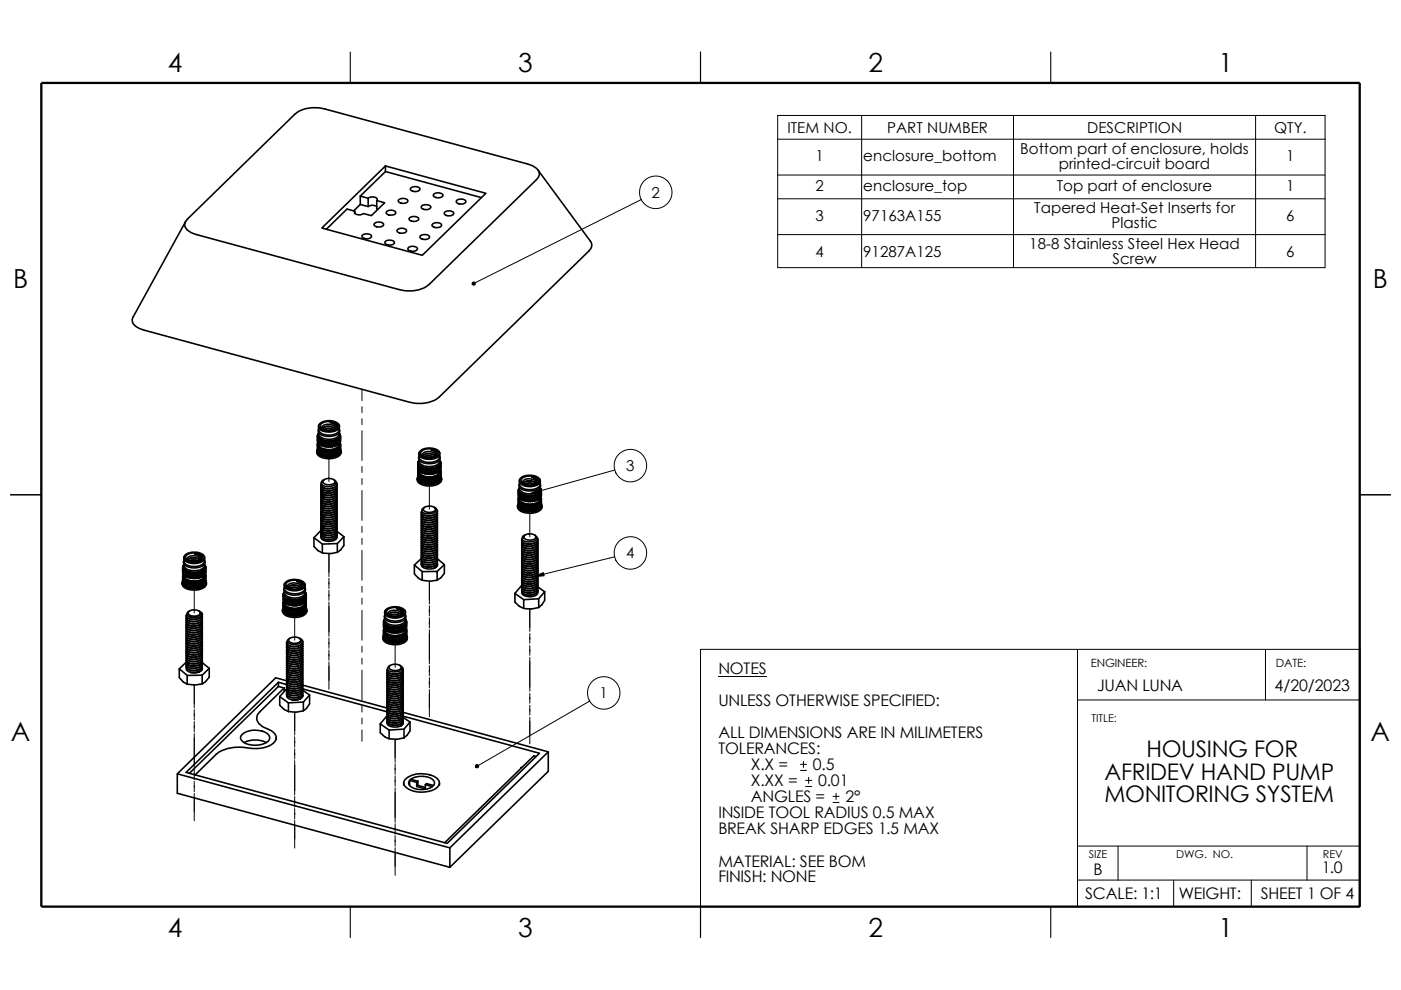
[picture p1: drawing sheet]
<svg xmlns="http://www.w3.org/2000/svg" width="297mm" height="210mm" viewBox="0 0 297 210" stroke-linecap="round" stroke-linejoin="round" font-family="sans-serif">
<defs><g id="words">
<g font-size="5.6">
<text x="35.6" y="15.3">4</text>
<text x="109.9" y="15.3">3</text>
<text x="184.1" y="15.3">2</text>
<text x="258.3" y="15.3">1</text>
<text x="2.8" y="61.1">B</text>
<text x="291" y="61.1">B</text>
<text x="2.3" y="157.2">A</text>
<text x="290.6" y="157.2">A</text>
<text x="35.6" y="198.7">4</text>
<text x="109.9" y="198.7">3</text>
<text x="184.1" y="198.7">2</text>
<text x="258.3" y="198.7">1</text>
</g>
<g font-size="4.8">
<text x="243.1" y="160.5">HOUSING FOR</text>
<text x="234.2" y="165.4">AFRIDEV HAND PUMP</text>
<text x="234.1" y="170.2">MONITORING SYSTEM</text>
</g>
<g font-size="3.4">
<text x="152.3" y="143">NOTES</text>
<text x="152.3" y="149.8">UNLESS OTHERWISE SPECIFIED:</text>
<text x="232.6" y="146.5">JUAN LUNA</text>
<text x="270.3" y="146.5">4/20/2023</text>
<text x="152.3" y="156.6">ALL DIMENSIONS ARE IN MILIMETERS</text>
<text x="152.3" y="160">TOLERANCES:</text>
<text x="159.2" y="166.8">X.XX =</text>
<text x="159.2" y="163.4">X.X =</text>
<text x="172.3" y="163.4">0.5</text>
<text x="173.4" y="166.8">0.01</text>
<text x="152.3" y="173.6">INSIDE TOOL RADIUS 0.5 MAX</text>
<text x="159.2" y="170.2">ANGLES =</text>
<text x="179.3" y="170.2">2°</text>
<text x="152.3" y="177">BREAK SHARP EDGES 1.5 MAX</text>
<text x="152.3" y="183.8">MATERIAL: SEE BOM</text>
<text x="231.9" y="185.5">B</text>
<text x="280.2" y="185.2">1.0</text>
<text x="152.3" y="187.2">FINISH: NONE</text>
<text x="230.1" y="190.6">SCALE: 1:1</text>
<text x="249.9" y="190.6">WEIGHT:</text>
<text x="267.3" y="190.6">SHEET 1 OF 4</text>
</g>
<g font-size="3.2">
<text x="166.9" y="28.2">ITEM NO.</text>
<text x="188.1" y="28.2">PART NUMBER</text>
<text x="230.5" y="28.2">DESCRIPTION</text>
<text x="270.1" y="28.2">QTY.</text>
<text x="172.9" y="34.2">1</text>
<text x="183" y="34.2">enclosure_bottom</text>
<text x="216.3" y="32.6">Bottom part of enclosure, holds</text>
<text x="224.5" y="35.8">printed-circuit board</text>
<text x="272.7" y="34.2">1</text>
<text x="138.2" y="41.9">2</text>
<text x="172.9" y="40.5">2</text>
<text x="183" y="40.5">enclosure_top</text>
<text x="224.1" y="40.5">Top part of enclosure</text>
<text x="272.7" y="40.5">1</text>
<text x="172.9" y="46.8">3</text>
<text x="183" y="46.8">97163A155</text>
<text x="219.3" y="45.3">Tapered Heat-Set Inserts for</text>
<text x="272.7" y="46.8">6</text>
<text x="218.2" y="52.9">18-8 Stainless Steel Hex Head</text>
<text x="235.7" y="48.4">Plastic</text>
<text x="172.9" y="54.4">4</text>
<text x="183" y="54.4">91287A125</text>
<text x="235.9" y="56">Screw</text>
<text x="272.7" y="54.4">6</text>
<text x="132.8" y="99.9">3</text>
<text x="132.8" y="118.4">4</text>
<text x="127.1" y="148.1">1</text>
</g>
<g font-size="2.4">
<text x="231.3" y="141.4">ENGINEER:</text>
<text x="270.5" y="141.4">DATE:</text>
</g>
<g font-size="2.3">
<text x="231.5" y="153.2">TITLE:</text>
<text x="230.8" y="182">SIZE</text>
<text x="249.4" y="182">DWG. NO.</text>
<text x="280.5" y="182">REV</text>
</g>
</g></defs>
<g fill="none" stroke="#000" stroke-width=".21">
<path d="M164.9 24.5h116v32.3h-116zM164.9 37.1h116M164.9 29.5h116M182.7 24.5v32.3M214.9 24.5v32.3M266.2 24.5v32.3M136 42.3l-35.6 17.8M164.9 42.2h116M164.9 49.8h116M69.7 97.3v4.9M76.7 82.6v2.4M76.7 86.3v1.2"/>
<path d="M76.7 88.8v1.3M76.7 91.3v6.4M76.7 99v1.2M130.3 99.7l-18 5M69.7 117.4v4.9M76.7 101.5v1.3M76.7 104v6.4M76.7 111.7v1.2M76.7 114.2v1.3M76.7 116.7v6.4M91 103.1v4.9M112.3 108.9v5"/>
<path d="M130.3 118.1l-17.2 4.2M41.2 125.2v4.8M62.5 131v4.8M69.7 122.6v2.2M69.7 125.2v2.2M69.7 127.7v7.3M69.7 135.3v2.2M69.7 137.9v2.2M76.7 124.4v1.2M76.7 126.9v1.3M76.7 129.4v6.4M76.7 137.1v1.2"/>
<path d="M76.7 139.6v1.3M83.8 136.8v4.8M91 123.3v4.8M91 128.5v2.1M91 131v2.2M91 133.6v7.2M112.3 129.1v4.8M112.3 134.4v2.1M112.3 136.9v2.1M112.3 139.4v7.2M228.4 137.7v54.6M268.3 137.7v10.8"/>
<path d="M288.3 137.7h-139.8v54.6h139.8M41.2 145.3v4.9M41.2 150.5v2.2M41.2 153v2.2M41.2 155.6v7.3M62.5 151v4.9M62.5 156.3v2.2M62.5 158.8v2.2M69.7 140.4v5.8M76.7 142.1v6.4M76.7 149.8v1.2M76.7 152.3v1.3"/>
<path d="M76.7 154.8v2.4M83.8 156.8v4.9M91 141.2v2.1M91 143.7v2.2M91 146.3v5.7M112.3 147.1v2.1M112.3 149.6v2.1M112.3 152.1v5.7M125 148.7l-23.9 13.8M152.3 143.4h10.2M228.4 148.5h59.9M41.2 163.2v2.2"/>
<path d="M41.2 165.7v2.2M41.2 168.3v5.8M62.5 161.3v7.3M62.5 169v2.2M62.5 171.5v2.2M62.5 174v5.9M83.8 162v2.2M83.8 164.5v2.3M83.8 167.1v7.3M83.8 174.7v2.2M83.8 177.2v2.3M83.8 179.8v5.9"/>
<path d="M169.7 163.4h1.3M169.7 162.1h1.3M170.3 161.5v1.3M170.8 166.8h1.3M170.8 165.5h1.3M171.4 164.9v1.3M176.6 170.2h1.3M176.6 168.9h1.3M177.3 168.3v1.3M228.4 179.5h59.9M237 179.5v7.2M277.1 179.5v7.2"/>
<path d="M228.4 186.7h59.9M248.8 186.7v5.6M265.3 186.7v5.6"/>
<circle cx="139" cy="40.8" r="3.4"/>
<circle cx="133.7" cy="98.8" r="3.4"/>
<circle cx="133.7" cy="117.3" r="3.5"/>
<circle cx="128" cy="147" r="3.4"/>
</g>
<path d="M74.3 11v6.6M148.5 11v6.6M222.8 11v6.6M8.8 104.9h-6.6M294.8 104.9h-6.5M74.3 192.3v6.5M148.5 192.3v6.5M222.8 192.3v6.5" fill="none" stroke="#000" stroke-width=".23"/>
<g fill="none" stroke="#000" stroke-width=".34">
<path d="M81.7 36.4l-5.3 5.2M81.7 36.4l20.4 5.5M81.7 35.2v1.2M87.1 39.9l.6-.3a1.07 1.07 0 0 1 1.3 .6 1.24 1.24 0 0 1-2-.2zM114 36l11.2 15.2a1.41 1.41 0 0 1-.3 2l-31.8 31a7.1 7.1 0 0 1-6.4 1.1l-56.2-15.3-1.2-.5a1.66 1.66 0 0 1-1.1-2.3l11.2-20.2M39.8 46.4l22.7-22.2a7.1 7.1 0 0 1 6.5-1.1l42.8 11.7 1.3 .5a1.65 1.65 0 0 1 .6 2.8l-22.7 22.2a7 7 0 0 1-6.4 1.1l-42.9-11.6-1.3-.5a1.65 1.65 0 0 1-.6-2.9zM68.2 48.4l13.5-13.2 21.3 5.8-13.5 13.1zM75.2 44.8v.5M76.4 41.6l1.7 .5a1.32 1.32 0 0 1 1.9 .3l-.1 .1 1.7 .5-2.9 2.7-1.6-.4a1.33 1.33 0 0 1-2-.3l.1-.2-1.6-.5-4.4 4.3M76.4 43.4l1.7 .4a1.63 1.63 0 0 1 1.8 0M76.4 41.6v1.8M76.4 43.4l-1.4 1.3"/>
<path d="M76.8 49.9a1.31 1.31 0 0 1 2 .3 1.27 1.27 0 0 1-2.1-.1zM78.1 42.1v1.7M79.4 47.4a1.33 1.33 0 0 1 1.9 .3 1.25 1.25 0 0 1-2-.1zM79.9 42.5v1.8l.2 .1M81.7 51.2a1.35 1.35 0 0 1 1.9 .3 1.24 1.24 0 0 1-2-.1zM82 44.9a1.31 1.31 0 0 1 1.9 .3 1.27 1.27 0 0 1-2-.1zM84.3 48.7a1.29 1.29 0 0 1 1.9 .3 1.27 1.27 0 0 1-2-.1zM84.5 42.4a1.48 1.48 0 0 1 2 .1 1.12 1.12 0 0 1-1.8 .4l-.3-.3zM86.6 52.5a1.31 1.31 0 0 1 1.9 .3 1.27 1.27 0 0 1-2-.1zM86.8 46.2a1.48 1.48 0 0 1 2 .2 1.17 1.17 0 0 1-1.9 .4l-.2-.4zM89.1 50a1.35 1.35 0 0 1 2 .3 1.25 1.25 0 0 1-2.1-.1zM89.4 43.7l.6-.3a1.07 1.07 0 0 1 1.4 .6 1.24 1.24 0 0 1-2.1-.1z"/>
<path d="M91.7 47.5a1.29 1.29 0 0 1 1.9 .3 1.27 1.27 0 0 1-2-.1zM92 41.2a1.46 1.46 0 0 1 1.9 .1 1.12 1.12 0 0 1-1.8 .5l-.2-.4zM94.3 45a1.49 1.49 0 0 1 1.9 .2 1.15 1.15 0 0 1-2 0zM96.8 42.5l.6-.3a1.07 1.07 0 0 1 1.4 .6 1.24 1.24 0 0 1-2.1-.1zM67.2 95.7a1.27 1.27 0 0 0 1.3 1.4 3.9 3.9 0 0 0 3.6-.6l.2-.8M67.3 94.1v.3M67.3 92.6v.9M67.3 94.4v1.1M67.3 92.4v.1M67.3 94.4l.2 .1-.1 .1M67.3 94.1l.1 .2-.1 .1M67.3 93.9l.1 .2"/>
<path d="M67.3 92.8v.9l.2 .1M67.3 93.9l.2 .1-.2 .1M67.4 94.6v1.2M67.4 94.6l.2 .1-.1 .1M67.4 93.9l.2 .1M67.4 93.9h-.1M67.5 93l-.1 .9M67.5 94.8l-.1 1.2h.2M67.5 94.8h.3M67.6 94.1l.2 .1M67.6 91l-.1 .2a1.48 1.48 0 0 0 1.8 1.3 3.1 3.1 0 0 0 2.6-.7l.1-.5-.1-.3M67.6 91.8a1.15 1.15 0 0 0 1.2 1.3 2.87 2.87 0 0 0 3.1-.8v-.5"/>
<path d="M67.6 91.9h.1M67.6 91.9l-.3 .5 .1-.1-.1 .5 .3-.1-.1 .3 .3-.1-.1 .3 .3-.2v.4l.3-.2v.3l.3-.2 .1 .3 .3-.2 .1 .3 .3-.3 .1 .3 .3-.2 .1 .2 .3-.3 .1 .3 .2-.3 .2 .2 .2-.3 .2 .2 .1-.3 .3 .2v-.4l.2 .2 .1-.3 .2 .1-.1-.3 .2 .1-.1-.3 .2 .1-.3-.7M67.7 93.2l-.1 .9M67.7 89.9a3.3 3.3 0 0 1 4.1 0l.1 .4a1.52 1.52 0 0 1-1.6 1.1 3 3 0 0 1-2.7-.8zM67.8 95l-.2 1.2h.2M67.8 94.8l-.1 .5M67.8 92.9l-.1 .3M67.8 95h.2M67.8 94.8v.2M67.8 96.4h.2M67.8 94.3l.2 .1M67.8 96.2v.2"/>
<path d="M67.8 94.2v.1M67.9 90.1a2.68 2.68 0 0 1 3.6-.1l.1 .3a1.8 1.8 0 0 1-2.3 1 1.21 1.21 0 0 1-1.4-1.2zM68 93.4l-.2 .9M68 95l-.2 1.2M68 93l-.2 1.2M68 95v.1M68 95.1l-.2 1.3M68 96.4l.1 .1M68 95.1l.3 .1M68 94.4l.1 .1M68.1 96.5h.2M68.1 94.5h.2"/>
<path d="M68.3 95.2l-.3 1.2M68.3 95.2l.1 .1M68.3 93.2l-.3 1.2M68.3 93.5l-.2 1M68.3 96.5l.1 .1M68.4 95.3l-.3 1.2M68.4 91l-.2-.4a1.82 1.82 0 0 1 2.9 .1l-.1 .3M68.4 96.6h.3M68.4 90.8a1.97 1.97 0 0 1 2.6 .2 1.87 1.87 0 0 0-2.6 0zM68.6 93.3l-.2 1.3M68.6 95.3l-.3 1.2M68.6 95.3h-.2"/>
<path d="M68.6 95.3l.1 .1M68.6 91.1l1.2-.2 .9 .2M68.7 96.6l.1 .2M68.7 93.6l-.3 1h.3M68.7 91.1l.9-.2 1 .2M68.7 95.4l-.3 1.2M68.9 96.8h.2M69 95.4l-.3 1.2M69 93.4l-.3 1.2 .1 .1M69 95.4h-.3M69 95.4l.1 .1M69 96.7l.2 .1"/>
<path d="M69 96.7l-.2 .1M69.1 93.7l-.3 1h.2M69.1 95.5l-.3 1.3M69.3 96.8h.2M69.4 95.4l-.4 1.3M69.4 93.4l-.4 1.3 .2 .1M69.4 95.4l-.3 .1M69.4 95.4l.2 .1M69.4 96.8l.2 .1M69.4 96.8h-.2M69.4 94.7l-.2 .1M69.5 93.7l-.3 1.1"/>
<path d="M69.6 95.5l-.4 1.3M69.7 96.8h.3M69.8 95.4l-.4 1.4M69.8 93.5l-.4 1.2 .2 .1M69.8 95.4l-.2 .1M69.8 95.4l.2 .1M69.8 96.8l-.2 .1M69.8 96.8l.2 .1M69.8 94.8h-.2M69.8 94.8h.2M69.9 93.7l-.3 1.1M70 95.5l-.4 1.4"/>
<path d="M70 89.6l.7 .1 .7 .6M70.2 95.4l-.4 1.4M70.2 93.4l-.4 1.4M70.2 95.4l.2 .1M70.2 95.4l-.2 .1M70.2 96.8h.1M70.2 96.8h.3M70.2 96.8l-.2 .1M70.2 94.7l-.2 .1M70.2 94.7l.3 .1M70.3 93.7l-.3 1.1M70.4 95.5l-.4 1.4"/>
<path d="M70.5 93.4l-.3 1.3M70.6 95.4l-.4 1.4M70.6 95.4h.2M70.6 95.4l-.2 .1M70.6 96.7l-.1 .1M70.6 96.7h.3M70.6 94.7l-.1 .1M70.6 94.7h.3M70.7 96.7h-.1M70.7 93.6l-.2 1.2M70.8 95.4l-.3 1.4M70.9 93.3l-.3 1.4"/>
<path d="M70.9 95.3l-.3 1.4M70.9 95.3l-.1 .1M70.9 95.3h.3M71 96.6l-.1 .1M71 96.6h.2M71 90.4l.1 .4M71 94.6l-.1 .1M71 94.6h.2M71 91l.2-.4a1.3 1.3 0 0 0-1.2-1 1.17 1.17 0 0 1 1.4 1l-.3 .4M71.1 93.5l-.2 1.2M71.2 95.3l-.3 1.4M71.2 95.1l-.2 1.5"/>
<path d="M71.2 93.2l-.2 1.4M71.2 95.1v.2M71.3 96.5l-.1 .1M71.3 94.4l-.1 .2M71.3 96.5h.1M71.5 93.4l-.3 1.2M71.5 95.1l-.3 1.5M71.5 95.1h-.3M71.5 93l-.2 1.4M71.5 95l-.2 1.5M71.5 95v.1M71.7 93.2l-.2 1.2h-.2"/>
<path d="M71.8 95l-.3 1.5h-.2M71.8 95h-.3M71.9 90.1l.1 .3a1.72 1.72 0 0 1-2 1.2 2.64 2.64 0 0 1-2.4-.8v-.7M71.9 90.8a1.16 1.16 0 0 1-1.2 1.4 3 3 0 0 1-3.1-.8v-.6M71.9 94.1a.89 .89 0 0 1-.7 1 3.2 3.2 0 0 1-3.6-.6v-.4M72 93l-.2 1.3h-.2M72 94.8l-.2 1.5h-.2M72 94.8h-.2v.2M72.1 93.9h.1M72.1 93.9v.2M72.1 92.8l-.1 1.3h-.2M72.1 93.9l-.1 .1 .2 .1"/>
<path d="M72.1 94.6l-.1 1.5h-.2M72.1 92.2v.1M72.1 94.6h-.2l.1 .2M72.2 94.4v1.3M72.2 92.4v1.2M72.2 94.1v.2M72.2 94.3v1.6h-.2M72.2 92.6v1.3h-.2M72.2 95.3l.1 .3a1.64 1.64 0 0 1-1.7 1.4 3.8 3.8 0 0 1-3.3-.8l-.1-.5 .1-.4M72.2 94.1l-.2 .1 .2 .1M72.2 94.3l-.2 .1 .1 .2M88.6 98.3v.9"/>
<path d="M88.6 99.9l.1 .1-.1 .1M88.6 98.1v.1M88.6 99.9v.2M88.6 98.5l.1 1M88.7 99.7v.1M88.7 99.7l-.1 .2M88.7 98.7l-.1 1 .3 .1M88.9 96.8l-.1 .1a1.45 1.45 0 0 0 1.7 1.4 3.2 3.2 0 0 0 2.7-.7l.1-.5-.1-.3M88.9 97.6l-.3 .5 .1-.1-.1 .5 .2-.1-.1 .3 .3-.1-.1 .3 .3-.1v.3l.3-.2v.4l.3-.2v.3l.4-.3 .1 .4 .2-.3 .2 .3 .2-.3 .2 .3 .3-.3 .1 .3 .2-.3 .2 .3-.3 1.1M88.9 96.6a1.17 1.17 0 0 0 1.1 1.4 3 3 0 0 0 3.1-.8l.1-.6M88.9 95.9a.73 .73 0 0 0 .3 1.1 3.3 3.3 0 0 0 4-.5v-.6M88.9 98.9l-.1 1h.2"/>
<path d="M89 99.9h.1M89 99.9v.2M89 95.7a3.2 3.2 0 0 1 4.1 .1l.1 .3a2.37 2.37 0 0 1-3 1.1 1.2 1.2 0 0 1-1.3-1.2zM89.2 99.1l-.2 1M89.2 98.8l-.2 1.1M89.3 95.9a2.65 2.65 0 0 1 3.5-.1l.1 .3a1.97 1.97 0 0 1-2.4 .9 1.11 1.11 0 0 1-1.2-1.1zM89.5 99.3l-.2 .9M89.5 98.9l-.2 1.2M89.7 96.8l-.2-.4a1.82 1.82 0 0 1 2.9 .1l-.1 .3 .2-.4a1.29 1.29 0 0 0-1.1-1 1.11 1.11 0 0 1 1.3 1.1l-.4 .3M89.7 96.8a1.7 1.7 0 0 1 2.6 0M89.7 96.8a1.87 1.87 0 0 1 2.6 0M89.8 99.1l-.2 1.3"/>
<path d="M89.8 99.4l-.2 1h.3M89.9 96.9l.8-.3 1.3 .3M90 96.9l.1-.1a2.43 2.43 0 0 1 1.8 .1M90.2 99.1l-.3 1.3 .1 .1M90.3 99.5l-.3 1h.2M90.5 99.2l-.3 1.3 .2 .1M90.7 99.5l-.3 1.1M90.9 99.2l-.3 1.3 .2 .1M91.1 99.5l-.3 1.1M91.4 99.2l-.4 1.3 .2 .1M91.4 95.4h.2a1.34 1.34 0 0 1 1.1 .8M91.5 99.5l-.3 1.1"/>
<path d="M91.7 99.2l-.3 1.3M91.9 99.5l.2-.4 .2 .3 .2-.4 .2 .2v-.4l.3 .3v-.4l.2 .2v-.4l.2 .2-.1-.4 .2 .2-.2-.4 .2 .1v1.3M92.1 99.1l-.3 1.4M92.3 96.3l.1 .3M92.3 99.4l-.2 1.1M92.5 99l-.3 1.4M92.7 99.2l-.3 1.2M92.7 98.8l-.2 1.5M92.8 99.9v.2M93 99.1l-.2 1.2M93.2 98.9l-.2 1.2h-.2M93.2 99.9a1.19 1.19 0 0 1-1.3 1.1 2.76 2.76 0 0 1-3-.8v-.3"/>
<path d="M93.2 97.6l.1 .2M93.2 97.6a1.2 1.2 0 0 1-1.3 1.3 2.76 2.76 0 0 1-3-.8v-.5M93.3 99.9h-.3M93.3 97.8l-.1-.1 .3 .6M93.4 98.7l-.1 1.2M93.4 99.7h.1M93.4 99.7l-.1 .2 .2 .1M93.4 99.7v.2M93.4 98v.1M93.5 98.5l-.1 1.2-.2 .1M93.5 100l-.2 .1 .2 .1M93.5 100l-.1 1.5"/>
<path d="M39 118.9a.85 .85 0 0 0 .6 1.2 3.6 3.6 0 0 0 3.8-.4l.1-.4-.1-.4M39 119.7a1.03 1.03 0 0 0 .9 1.2 3.4 3.4 0 0 0 3.3-.5l.2-.7M39 119.7l-.3 .7 .2-.1-.1 .3 .2-.1-.1 .3 .2-.1v.3l.2-.1v.3l.3-.2v.3l.3-.2 .1 .4 .3-.3 .1 .4 .3-.3 .1 .3 .3-.3 .1 .3 .3-.3 .2 .3 .2-.3 .2 .3 .1-.4 .3 .3 .1-.4 .2 .2 .1-.4 .2 .3v-.4l.2 .2v-.4l.2 .2-.1-.4 .2 .2-.1-.6 .1 .1-.2-.3 .1 .1M39.1 118a.68 .68 0 0 0 .1 .9 3.4 3.4 0 0 0 4.1-.1l.1-.4-.1-.4M39.1 117.8a3.1 3.1 0 0 1 4.2 .2 .98 .98 0 0 1-.9 1.1 3.2 3.2 0 0 1-3.2-.5l-.2-.3zM39.5 117.8a2.62 2.62 0 0 1 3.5 .2 1.53 1.53 0 0 1-2 1.2 1.47 1.47 0 0 1-1.7-1.1zM39.8 118.9a1.23 1.23 0 0 1 1.6-.6l.8 .3 .3 .3M40.1 119l1-.3 1 .3M40.2 119l.7-.2 1.2 .2M41.3 117.5l1 .2 .5 .5M42 119h.1M42.3 118.3l.2 .4"/>
<path d="M42.5 118.9a1.8 1.8 0 0 0-2.7 0M42.5 118.8l-.1 .1M42.5 118.8a1.11 1.11 0 0 0-1.2-1.3 1.41 1.41 0 0 1 1.6 .9l-.4 .5M42.5 118.8v-.1a1.77 1.77 0 0 0-2.8-.3v.2l.3 .4M43.4 118.7a1.15 1.15 0 0 1-1 1.3 3.2 3.2 0 0 1-3.2-.6l-.2-.7M43.4 119.7l.1 .2M66.6 114l1.7 1.4v1.9M66.6 114v1.9l.9 .9 .8 .5M68 102.9h.1M68 103.3v.1M68 103.8v.1M68 104.3h.1"/>
<path d="M68 104.8h.1M68 105.2v.1M68 105.7h.1M68 106.2h.1M68 106.6v.1M68 107.1v.1M68 107.6h.1M68 108.1h.1M68 108.5v.1M68 109v.1M68 109.5h.1M68 109.9v.1"/>
<path d="M68 110.4v.1M68 110.9h.1M68 111.4h.1M68 111.8v.1M68 112.3v.1M68 112.8h.1M68 113.2v.1M68 113.7v.1M68.4 103.2l.3 .3M68.4 104.1l.3 .4M68.4 104.6l.3 .4M68.4 105.1l.3 .3"/>
<path d="M68.4 105.6l.3 .3M68.4 106.5l.3 .3M68.4 107.4l.3 .4M68.4 107.9l.3 .4M68.4 108.4l.3 .3M68.4 109.3l.3 .4M68.4 110.3l.3 .3M68.4 111.2l.3 .4M68.4 111.7l.3 .3M68.4 112.2l.3 .3M68.4 112.6l.3 .4M68.4 113.1l.3 .4"/>
<path d="M68.4 102.2v.2M68.6 101.8l-.3 .3 .1 .3M68.7 101.7l-.3 .3M68.8 101.7a1.7 1.7 0 0 1 2.3 .5 1.67 1.67 0 0 1-2.6 .1v-.3zM70.8 101.7l.1 .1a.56 .56 0 0 1 .2 .9 2.21 2.21 0 0 1-3-.2v-.2l.4-.4M71.2 102.1l.3 .5a1.42 1.42 0 0 1-1.6 1 1.72 1.72 0 0 1-1.9-.7l.1-.3M71.4 113.3l.1 .1a1.44 1.44 0 0 1-1.6 1.1 1.67 1.67 0 0 1-1.9-.7l.1-.3M71.4 112.8l.1 .1a1.44 1.44 0 0 1-1.6 1.1 1.72 1.72 0 0 1-1.9-.7l.1-.3M71.4 111.9l.1 .1a1.44 1.44 0 0 1-1.6 1.1 1.67 1.67 0 0 1-1.9-.7l.1-.3M71.4 111.4l.1 .1a1.44 1.44 0 0 1-1.6 1.1 1.76 1.76 0 0 1-1.9-.7l.1-.3M71.4 110.9l.1 .2a1.44 1.44 0 0 1-1.6 1 1.72 1.72 0 0 1-1.9-.7l.1-.3M71.4 110.4l.1 .2a1.44 1.44 0 0 1-1.6 1 1.67 1.67 0 0 1-1.9-.7l.1-.2"/>
<path d="M71.4 110l.1 .1a1.44 1.44 0 0 1-1.6 1.1 1.67 1.67 0 0 1-1.9-.7l.1-.3M71.4 109.5l.1 .1a1.44 1.44 0 0 1-1.6 1.1 1.72 1.72 0 0 1-1.9-.7l.1-.3M71.4 109l.1 .2a1.42 1.42 0 0 1-1.6 1 1.72 1.72 0 0 1-1.9-.7l.1-.3M71.4 108.6l.1 .1a1.44 1.44 0 0 1-1.6 1 1.67 1.67 0 0 1-1.9-.6l.1-.3M71.4 108.1l.1 .1a1.44 1.44 0 0 1-1.6 1.1 1.67 1.67 0 0 1-1.9-.7l.1-.3M71.4 107.6l.1 .2a1.44 1.44 0 0 1-1.6 1 1.72 1.72 0 0 1-1.9-.7l.1-.3M71.4 112.3l.1 .2a1.42 1.42 0 0 1-1.6 1 1.72 1.72 0 0 1-1.9-.7l.1-.2-1.5 1.4M71.4 113.7l.1 .2a1.7 1.7 0 0 1-2.3 .9 1.16 1.16 0 0 1-1.2-.9M71.4 107.1l.1 .2a1.44 1.44 0 0 1-1.6 1 1.67 1.67 0 0 1-1.9-.7l.1-.2M71.4 106.7l.1 .1a1.44 1.44 0 0 1-1.6 1.1 1.67 1.67 0 0 1-1.9-.7l.1-.3M71.4 106.2l.1 .1a1.44 1.44 0 0 1-1.6 1.1 1.72 1.72 0 0 1-1.9-.7l.1-.3M71.4 105.7l.1 .2a1.42 1.42 0 0 1-1.6 1 1.72 1.72 0 0 1-1.9-.7l.1-.3"/>
<path d="M71.4 105.3l.1 .1a1.44 1.44 0 0 1-1.6 1 1.67 1.67 0 0 1-1.9-.7l.1-.2M71.4 104.8l.1 .1a1.44 1.44 0 0 1-1.6 1.1 1.67 1.67 0 0 1-1.9-.7l.1-.3M71.4 104.3l.1 .2a1.44 1.44 0 0 1-1.6 1 1.72 1.72 0 0 1-1.9-.7l.1-.3M71.4 103.8l.1 .2a1.44 1.44 0 0 1-1.6 1 1.67 1.67 0 0 1-1.9-.7l.1-.2M71.4 103.4l.1 .1a1.44 1.44 0 0 1-1.6 1.1 1.67 1.67 0 0 1-1.9-.7l.1-.3M71.4 102.9l.1 .1a1.44 1.44 0 0 1-1.6 1.1 1.76 1.76 0 0 1-1.9-.7l.1-.3M71.4 112.7l1.5 1.1M71.5 102.6v.1a2.15 2.15 0 0 1-3.3 .6l-.2-.4M71.5 103.1v.1a2.19 2.19 0 0 1-3.3 .6l-.2-.4M71.5 103.6a2.19 2.19 0 0 1-3.3 .6l-.2-.3M71.5 104v.1a2.15 2.15 0 0 1-3.3 .6l-.2-.4M71.5 104.5v.1a2.17 2.17 0 0 1-3.3 .6l-.2-.4"/>
<path d="M71.5 105v.1a2.19 2.19 0 0 1-3.3 .5l-.2-.3M71.5 105.5a1.48 1.48 0 0 1-1.6 1 1.53 1.53 0 0 1-1.9-.8M71.5 105.9v.1a2.15 2.15 0 0 1-3.3 .6l-.2-.4M71.5 106.4a2.17 2.17 0 0 1-3.3 .7l-.2-.4M71.5 106.9a2.19 2.19 0 0 1-3.3 .6l-.2-.3M71.5 107.3v.1a2.15 2.15 0 0 1-3.3 .6l-.2-.4M71.5 107.8v.1a2.15 2.15 0 0 1-3.3 .6l-.2-.4M71.5 108.3v.1a2.19 2.19 0 0 1-3.3 .5l-.2-.3M71.5 108.8a2.19 2.19 0 0 1-3.3 .6l-.2-.3M71.5 109.2v.1a2.15 2.15 0 0 1-3.3 .6l-.2-.4M71.5 109.7a2.17 2.17 0 0 1-3.3 .7l-.2-.4M71.5 110.2a2.19 2.19 0 0 1-3.3 .6l-.2-.3"/>
<path d="M71.5 110.6v.1a2.15 2.15 0 0 1-3.3 .6l-.2-.4M71.5 111.2a2.15 2.15 0 0 1-3.3 .6l-.2-.4M71.5 111.6v.1a2.19 2.19 0 0 1-3.3 .5l-.2-.3M71.5 112.1a2.19 2.19 0 0 1-3.3 .6l-.2-.3M71.5 112.5v.1a2.15 2.15 0 0 1-3.3 .6l-.2-.4M71.5 113v.1a2.17 2.17 0 0 1-3.3 .6l-.2-.4M71.5 113.5a2.19 2.19 0 0 1-3.3 .6l-.2-.3M71.5 106.4v.1M71.5 111.1v.1M71.5 115.3l-3.2 .1M71.5 115.3v1.9M71.5 117.2a6.4 6.4 0 0 1-3.2 .1"/>
<path d="M72.9 113.8l-1.4 1.5M72.9 113.8v1.9l-.6 .9-.8 .6M87.9 119.8v1.9a3.6 3.6 0 0 0 1.6 1.4M87.9 119.8l1.6 1.4M88.5 101.5v.2a1.74 1.74 0 0 0 1.7 1.3 2.79 2.79 0 0 0 3.4-1.3v-.2M88.6 100.1l.1 .1-.1 .1M88.6 100.1v1.2M88.6 100.3l.2 .1v.1M88.6 100.3l.1 1.2M88.8 100.5l.2 .1v.1M88.8 100.5l-.2 1.2h.2M89 100.7l.2 .1"/>
<path d="M89 100.7l-.2 1.2 .2 .1M89 100.1h.3M89 102.1h.3M89 102v.1M89.1 101.6l-.1 .4M89.2 100.8v.1M89.2 100.8l-.1 .8M89.2 100.9h.3M89.2 100.9l-.2 1.2M89.3 100.1v.1M89.3 102.1v.2M89.3 100.2l.2 .1"/>
<path d="M89.3 102.3h.2M89.3 108.6v.1M89.3 109.1v.1M89.3 109.6h.1M89.3 110.1h.1M89.3 110.5v.1M89.3 111v.1M89.3 111.5h.1M89.3 112h.1M89.3 112.4v.1M89.3 112.9h.1M89.3 113.4h.1"/>
<path d="M89.3 113.8v.1M89.3 114.3v.1M89.3 114.8h.1M89.3 115.3h.1M89.3 115.7v.1M89.3 116.2h.1M89.3 116.7h.1M89.3 117.1v.1M89.3 117.6v.1M89.3 118.1h.1M89.3 118.6h.1M89.3 119v.1"/>
<path d="M89.3 119.5h.1M89.4 119.6l-.1 .1a1.54 1.54 0 0 0 2.1 1l.5-.1M89.4 118.4l-1.5 1.4M89.5 100.9l.1 .1M89.5 100.9l-.2 1.2M89.5 102.3l.1 .1M89.6 101h.2M89.6 101l-.3 1.3M89.6 102.4h.3M89.8 101l.1 .2M89.8 101l-.3 1.3M89.9 102.4l.1 .1"/>
<path d="M89.9 101.2l-.3 1.2M90 107.6a1.84 1.84 0 0 1 2.3 .3 1.49 1.49 0 0 1-2.4 .5l-.1-.6zM90 107.6l-.5 .4v.4a2.26 2.26 0 0 0 2.8 .1l.2-.3-.3-.5M90.1 102.5l.2 .1M90.2 101.1l-.3 .1M90.2 101.1l.1 .1M90.2 101.1l-.3 1.3M90.2 102.5l.2 .1M90.2 102.5h-.2M90.3 101.2l-.3 1.3M90.5 102.6h.2M90.6 101.2h-.3"/>
<path d="M90.6 101.2l.1 .1M90.6 101.2l-.4 1.3M90.6 102.6h.2M90.6 100.5l-.2 .1M90.6 102.6h-.2M90.7 101.3l-.3 1.3M90.9 102.6h.2M90.9 101.2l-.3 1.4M90.9 101.2l-.2 .1M90.9 101.2l.3 .1M91 100.5l-.2 .1M91 102.6h-.2"/>
<path d="M91 102.6h.2M91.2 101.3l-.4 1.3M91.4 101.2l-.4 1.4M91.4 101.2l-.2 .1M91.4 101.2l.2 .1M91.4 102.6h.1M91.4 100.5l-.2 .1M91.4 102.6h-.2M91.4 100.5l.2 .1M91.4 102.6h.2M91.6 101.3l-.4 1.3M91.8 101.2l-.4 1.4"/>
<path d="M91.8 101.2l-.2 .1M91.8 101.2h.2M91.8 100.5l-.2 .1M91.8 100.5h.3M91.8 102.5l-.2 .1M91.8 102.5h.3M91.9 102.5l-.1 .1M92 101.2l-.4 1.4M92.1 107.6l.1 .1M92.1 101.1h.3M92.1 101.1l-.3 1.4M92.1 101.1l-.1 .1"/>
<path d="M92.2 100.4l-.1 .1M92.2 102.4l-.1 .1M92.2 100.4h.2M92.2 102.4h.2M92.2 107.7l.3 .2M92.4 107.8l.1 .1M92.4 101.1l-.3 1.4M92.5 101h.2M92.5 101l-.3 1.4M92.5 101l-.1 .1M92.5 107.9l.2 .4a1.22 1.22 0 0 1-1.4 1.1 1.92 1.92 0 0 1-2-.6l.1-.4M92.5 100.3h.3"/>
<path d="M92.5 100.3l-.1 .1M92.5 102.3l-.1 .1M92.6 102.3h-.1M92.6 119.5a.82 .82 0 0 1-.7 1.1M92.7 119.6v.4v-.2M92.7 119.5v.5l-.8 .6M92.7 119.1a1.22 1.22 0 0 1-1.4 1.1 1.82 1.82 0 0 1-2-.6l.1-.3M92.7 118.6a1.22 1.22 0 0 1-1.4 1.2 1.92 1.92 0 0 1-2-.7l.1-.3M92.7 117.6v.1a1.25 1.25 0 0 1-1.4 1.1 1.87 1.87 0 0 1-2-.6l.1-.3M92.7 117.2a1.22 1.22 0 0 1-1.4 1.1 1.82 1.82 0 0 1-2-.6l.1-.3M92.7 116.7v.1a1.22 1.22 0 0 1-1.4 1.1 1.92 1.92 0 0 1-2-.6l.1-.4M92.7 116.2v.1a1.25 1.25 0 0 1-1.4 1.1 1.87 1.87 0 0 1-2-.6l.1-.4"/>
<path d="M92.7 115.8a1.22 1.22 0 0 1-1.4 1.1 1.82 1.82 0 0 1-2-.6l.1-.3M92.7 115.3a1.22 1.22 0 0 1-1.4 1.2 1.92 1.92 0 0 1-2-.7l.1-.3M92.7 114.8v.1a1.22 1.22 0 0 1-1.4 1.1 1.92 1.92 0 0 1-2-.6l.1-.4M92.7 114.3v.1a1.25 1.25 0 0 1-1.4 1.1 1.87 1.87 0 0 1-2-.6l.1-.3M92.7 113.9a1.22 1.22 0 0 1-1.4 1.1 1.82 1.82 0 0 1-2-.6l.1-.3M92.7 113.4v.1a1.22 1.22 0 0 1-1.4 1.1 1.92 1.92 0 0 1-2-.6l.1-.4M92.7 112.9v.1a1.25 1.25 0 0 1-1.4 1.1 1.87 1.87 0 0 1-2-.6l.1-.4M92.7 112.5a1.22 1.22 0 0 1-1.4 1.1 1.82 1.82 0 0 1-2-.6l.1-.3M92.7 112a1.22 1.22 0 0 1-1.4 1.2 1.92 1.92 0 0 1-2-.7l.1-.3M92.7 111.5v.1a1.22 1.22 0 0 1-1.4 1.1 1.92 1.92 0 0 1-2-.6l.1-.4M92.7 111v.1a1.25 1.25 0 0 1-1.4 1.1 1.87 1.87 0 0 1-2-.6l.1-.3M92.7 110.6a1.22 1.22 0 0 1-1.4 1.1 1.82 1.82 0 0 1-2-.6l.1-.3"/>
<path d="M92.7 110.1v.1a1.22 1.22 0 0 1-1.4 1.1 1.92 1.92 0 0 1-2-.6l.1-.4M92.7 109.6v.1a1.25 1.25 0 0 1-1.4 1.1 1.87 1.87 0 0 1-2-.6l.1-.4M92.7 109.2a1.25 1.25 0 0 1-1.4 1.1 1.87 1.87 0 0 1-2-.6l.1-.3M92.7 108.7a1.22 1.22 0 0 1-1.4 1.2 1.92 1.92 0 0 1-2-.7l.1-.3M92.7 118.1v.1a1.25 1.25 0 0 1-1.4 1.1 1.87 1.87 0 0 1-2-.6l.1-.3M92.7 118.5l1.5 1.3M92.7 108.5a2.01 2.01 0 0 1-2.7 .8l-.4-.2-.3-.4M92.7 108.9a2.03 2.03 0 0 1-2.7 .9l-.4-.2-.3-.4M92.7 109.4a2.03 2.03 0 0 1-2.7 .9l-.4-.2-.3-.5M92.7 109.9a2.01 2.01 0 0 1-2.7 .9l-.4-.3-.3-.4M92.7 110.3a2.07 2.07 0 0 1-3.1 .7l-.3-.4M92.7 110.8a2.03 2.03 0 0 1-2.7 .9l-.4-.2-.3-.4"/>
<path d="M92.7 111.3a2.06 2.06 0 0 1-2.7 .9l-.4-.2-.3-.5M92.7 111.8a2.01 2.01 0 0 1-2.7 .8l-.4-.2-.3-.4M92.7 112.2a2.03 2.03 0 0 1-2.7 .9l-.4-.2-.3-.4M92.7 112.7a2.03 2.03 0 0 1-2.7 .9l-.4-.2-.3-.5M92.7 113.2a2.01 2.01 0 0 1-2.7 .9l-.4-.3-.3-.4M92.7 113.6a2.07 2.07 0 0 1-3.1 .7l-.3-.4M92.7 114.1a2.03 2.03 0 0 1-2.7 .9l-.4-.2-.3-.4M92.7 114.6a2.06 2.06 0 0 1-2.7 .9l-.4-.2-.3-.5M92.7 115.1a2.01 2.01 0 0 1-2.7 .9l-.4-.3-.3-.4M92.7 115.5a2.03 2.03 0 0 1-2.7 .9l-.4-.2-.3-.4M92.7 116a2.03 2.03 0 0 1-2.7 .9l-.4-.2-.3-.5M92.7 116.5a2.01 2.01 0 0 1-2.7 .9l-.4-.3-.3-.4"/>
<path d="M92.7 116.9a2.07 2.07 0 0 1-3.1 .7l-.3-.4M92.7 117.4a2.03 2.03 0 0 1-2.7 .9l-.4-.2-.3-.4M92.7 117.9a2.06 2.06 0 0 1-2.7 .9l-.4-.2-.3-.5M92.7 118.4a2.01 2.01 0 0 1-2.7 .9l-.4-.3-.3-.4M92.7 118.9a2.09 2.09 0 0 1-3.1 .6l-.3-.4M92.7 119.3a2.03 2.03 0 0 1-2.7 .9l-.4-.2-.3-.5M92.7 101l-.3 1.4M92.7 108.4v.1M92.7 108.9h.1M92.7 109.3v.1M92.7 109.8v.1M92.7 110.3h.1"/>
<path d="M92.7 110.8h.1M92.7 111.2v.1M92.7 111.7v.1M92.7 112.2h.1M92.7 112.6v.1M92.7 113.1v.1M92.7 113.6h.1M92.7 114.1h.1M92.7 114.5v.1M92.7 115v.1M92.7 115.5h.1M92.7 116h.1"/>
<path d="M92.7 116.4v.1M92.7 116.9h.1M92.7 117.4h.1M92.7 117.8v.1M92.7 118.3v.1M92.7 118.8v.1M92.7 119.3h.1M92.7 119.7v.1M92.7 100.8v.2M92.7 100.8l-.2 1.5M92.8 102.3h-.3M92.8 100.1v.2"/>
<path d="M93 100.8h-.3M93 100.8l-.2 1.5M93.2 100.6l-.2 .2M93.2 100.6l-.2 1.5-.2 .2M93.4 100.4l-.2 .1v.1M93.4 100.4l-.1 1.5-.2 .1M93.5 101l.1 .4a1.71 1.71 0 0 1-1.8 1.4 3.7 3.7 0 0 1-3.2-.9l-.1-.5 .1-.3M93.5 100.2l-.1 1.5-.1 .1M93.5 100.2l-.2 .1 .1 .1M94.2 119.8l-1.5 1.4M94.2 119.8v1.8l-.8 1-.7 .5M109.7 107.3a1.23 1.23 0 0 0 1.2 1.3 3.8 3.8 0 0 0 3.9-.7l.1-.6"/>
<path d="M109.9 105.8l.1 .1-.1 .2M109.9 104v.7M109.9 105.8v.9M109.9 105.6l.1 .1-.1 .1M109.9 105.6v.2M109.9 104.3v.9M109.9 106.1l.2 .1-.1 .1M109.9 106.1v1.2M109.9 103.8v.1M110 105.5v.1M110 104.5l-.1 .9 .2 .1M110 106.3h.3l-.1 .2"/>
<path d="M110 106.3l-.1 1.1 .2 .1M110.1 105.5l-.2 .1M110.1 103.4l-.2 .4 .1-.1-.1 .6 .2-.1-.1 .3 .3-.1-.1 .3 .2-.2v.4l.3-.2v.3l.3-.2 .1 .4 .3-.3 .1 .3-.3 1.1 .2-.1M110.1 105.6a1.04 1.04 0 0 0 1.1 1.2 3.1 3.1 0 0 0 3.2-.6l.1-.5M110.1 102.3a1.05 1.05 0 0 0 .8 1.3 3.3 3.3 0 0 0 3.5-.5l.1-.8M110.1 103.4a.97 .97 0 0 0 .8 1.1 3.3 3.3 0 0 0 3.5-.5l.1-.6M110.2 104.7l-.2 .9 .3 .1M110.2 106.5h.3M110.2 106.5l-.2 1.2h.3M110.2 101.7a.71 .71 0 0 0 .3 1 3.3 3.3 0 0 0 4-.3l-.1-.7M110.4 104.9l-.2 .9 .3 .1M110.4 104.5l-.1 1.1"/>
<path d="M110.5 101.3a3.3 3.3 0 0 1 3.9 .3 .88 .88 0 0 1-.7 1.2 3 3 0 0 1-3.5-.7v-.4zM110.5 106.6l.2 .1M110.5 106.5v.1M110.5 106.5l-.2 .9M110.5 106.6l-.3 1.2 .3 .1M110.5 105.9v.1M110.5 107.9v.1M110.5 106h.3M110.5 108h.3M110.6 101.6a2.7 2.7 0 0 1 3.5 0l.1 .3a2.02 2.02 0 0 1-2.5 .9 1.02 1.02 0 0 1-1.1-1.2zM110.6 117.9v.1M110.7 106.7l.1 .1"/>
<path d="M110.7 105l-.2 1M110.7 106.7l-.2 1.2M110.7 104.7l-.2 1.2M110.8 108v.2M110.8 106.8h.2M110.8 106.8l-.3 1.2M110.8 108.2h.3M110.8 102.4a.93 .93 0 0 1 1.2-.9 1.59 1.59 0 0 1 1.7 .8l-.1 .3M111 102.5a1.79 1.79 0 0 1 2.6 .1M111 114v.1M111 104.8l-.2 1.4M111 106.8l.1 .1"/>
<path d="M111 106.8l-.2 1.2M111.1 105.2l-.3 1h.3M111.1 108.2l.1 .1M111.1 113.6l-.1 .1M111.1 106.9l-.3 1.3M111.2 102.7l.9-.3 1.2 .3M111.2 113.6l-.3 .3 .1 .2M111.3 113.5l-.3 .3v.3M111.3 113.5a1.72 1.72 0 0 1 2.3 .4 1.57 1.57 0 0 1-2.4 .3l-.1-.5zM111.3 102.7l.1-.1a2.36 2.36 0 0 1 1.8 .1M111.4 108.3h.1M111.4 106.9h-.3"/>
<path d="M111.4 106.9l.1 .1M111.4 104.9l-.3 1.3 .1 .1M111.4 106.9l-.3 1.3M111.4 108.3l.2 .1M111.4 108.3h-.2M111.5 107l-.3 1.3M111.7 108.4h.2M111.8 107h-.3M111.8 107l.1 .1M111.8 107l-.4 1.3M111.8 105l-.4 1.2 .2 .1M111.8 108.3l-.2 .1"/>
<path d="M111.8 108.3l.2 .1M111.8 106.3h-.2M111.9 105.3l-.3 1M111.9 107.1l-.3 1.3M112 108.4h.4M112.1 108.4h.2M112.2 107l-.4 1.3M112.2 107l-.3 .1M112.2 107l.2 .1M112.2 105l-.4 1.3 .2 .1M112.2 106.3l-.2 .1M112.3 105.3l-.3 1.1"/>
<path d="M112.4 107.1l-.4 1.3M112.6 107l-.4 1.4M112.6 107l-.2 .1M112.6 107l.2 .1M112.6 105l-.4 1.3 .2 .1M112.6 108.4h-.2M112.6 108.4h.3M112.6 106.3l-.2 .1M112.6 106.3l.3 .1M112.7 108.4h-.1M112.7 105.3l-.3 1.1M112.8 101.2h.2a1.13 1.13 0 0 1 1 .9"/>
<path d="M112.8 107.1l-.4 1.3M112.9 105l-.3 1.3M113 107l-.4 1.4M113 107l-.2 .1M113 107h.2M113 106.3l-.1 .1M113 106.3h.3M113 108.3l-.1 .1M113 108.3h.3M113.1 108.3l-.1 .1M113.1 105.3l-.2 1.1M113.2 107l-.3 1.4"/>
<path d="M113.3 104.9l-.3 1.4M113.3 106.9l-.1 .1M113.3 106.9h.3M113.3 106.9l-.3 1.4M113.4 113.5l.4 .5a1.2 1.2 0 0 1-1.5 .9 1.37 1.37 0 0 1-1.6-.7l.3-.5M113.4 106.2l-.1 .1M113.4 106.2h.2M113.4 108.2l-.1 .1M113.4 108.2h.1M113.4 108.2h.2M113.5 105.2l-.2 1.1M113.6 102.1l.1 .3"/>
<path d="M113.6 102.6a1.89 1.89 0 0 0-2.6-.1v.1M113.6 106.9l-.3 1.4M113.7 104.8l-.3 1.4M113.7 106.8l-.1 .1M113.7 106.8l-.3 1.4M113.7 106.1l-.1 .1M113.7 106.1h.3M113.7 108.1l-.1 .1M113.8 102.5a.83 .83 0 0 0 0-1 .83 .83 0 0 0-.9-.3h-.1a1.01 1.01 0 0 1 .9 1.3l-.1 .1M113.8 113.9l.2 .5a1.68 1.68 0 0 1-1.8 1l-1.2-.3-.3-.3v-.4M113.9 105.1l-.3 1.1M113.9 106.8h-.2"/>
<path d="M113.9 106.8l-.3 1.4M114 106.6l-.1 .2M114 104.7l-.3 1.4M114 108.1h-.3M114 106.6l-.3 1.5M114 119.8v.1a1.4 1.4 0 0 1-1.5 1.1 1.85 1.85 0 0 1-1.9-.6l.1-.4M114 119.4v.1a1.37 1.37 0 0 1-1.5 1 1.8 1.8 0 0 1-1.9-.6l.1-.3M114 118.9v.1a1.36 1.36 0 0 1-1.5 1.1 1.8 1.8 0 0 1-1.9-.7l.1-.3M114 118.4v.1a1.36 1.36 0 0 1-1.5 1.1 1.75 1.75 0 0 1-1.9-.7l.1-.3M114 118a1.4 1.4 0 0 1-1.5 1.1 1.85 1.85 0 0 1-1.9-.6l.1-.3M114 117.5v.1a1.37 1.37 0 0 1-1.5 1.1 1.8 1.8 0 0 1-1.9-.7l.1-.3M114 117v.1a1.36 1.36 0 0 1-1.5 1.1 1.75 1.75 0 0 1-1.9-.7l.1-.3"/>
<path d="M114 116.5v.1a1.4 1.4 0 0 1-1.5 1.1 1.85 1.85 0 0 1-1.9-.6l.1-.4M114 116.1v.1a1.37 1.37 0 0 1-1.5 1 1.8 1.8 0 0 1-1.9-.6l.1-.3M114 115.6v.1a1.36 1.36 0 0 1-1.5 1.1 1.8 1.8 0 0 1-1.9-.7l.1-.3M114 115.1v.1a1.36 1.36 0 0 1-1.5 1.1 1.75 1.75 0 0 1-1.9-.7l.1-.3M114 114.7a1.4 1.4 0 0 1-1.5 1.1 1.85 1.85 0 0 1-1.9-.6l.1-.3M114 105.9v.2M114 108v.1M114 114.4a1.37 1.37 0 0 1-1.5 1 1.57 1.57 0 0 1-1.9-.7v-.1M114 114.9a1.37 1.37 0 0 1-1.5 1 1.6 1.6 0 0 1-1.9-.8M114 115.4a1.42 1.42 0 0 1-1.5 1 1.64 1.64 0 0 1-1.9-.8v-.1M114 115.8a1.37 1.37 0 0 1-1.5 1 1.57 1.57 0 0 1-1.9-.7v-.1M114 116.3a1.37 1.37 0 0 1-1.5 1 1.6 1.6 0 0 1-1.9-.7v-.1"/>
<path d="M114 116.8a2.12 2.12 0 0 1-3.2 .6l-.2-.4M114 117.3a1.37 1.37 0 0 1-1.5 1 1.57 1.57 0 0 1-1.9-.8v-.1M114 117.7a1.37 1.37 0 0 1-1.5 1 1.57 1.57 0 0 1-1.9-.7M114 118.2a1.37 1.37 0 0 1-1.5 1 1.6 1.6 0 0 1-1.9-.8M114 118.7a1.42 1.42 0 0 1-1.5 1 1.64 1.64 0 0 1-1.9-.8M114 119.1a1.37 1.37 0 0 1-1.5 1 1.57 1.57 0 0 1-1.9-.7v-.1M114 119.6a1.37 1.37 0 0 1-1.5 1 1.6 1.6 0 0 1-1.9-.7v-.1M114 114.4h.1M114 114.9h.1M114 115.3v.1M114 115.8h.1M114 116.3h.1"/>
<path d="M114 116.7v.1M114 117.2v.1M114 117.7h.1M114 118.2h.1M114 118.6v.1M114 119.1h.1M114 119.6h.1M114.1 105.4l-.1 .5M114.1 107.2l-.1 .8M114.2 104.9l-.2 1.2M114.2 106.6h-.2M114.2 106.6l-.2 1.5"/>
<path d="M114.4 104.7l-.1 1.2h-.3M114.5 106.4l-.3 .2M114.5 106.4l-.2 1.5-.3 .1M114.5 105.7l-.2 .1M114.5 103.4l.3 .5-.2-.2 .1 .6-.1-.2v.4l-.2-.2v.4l-.2-.2v.4l-.2-.2-.1 .4-.2-.3-.2 .4-.2-.3-.2 .4-.2-.3-.2 .3-.1-.3-.3 .3-.1-.3-.3 .3-.1-.3-.4 .2M114.5 102.6l.1 .3a1.91 1.91 0 0 1-2.1 1.2 2.5 2.5 0 0 1-2.4-.9v-.6M114.6 104.5l-.1 1.2M114.7 106.2l-.3 .1 .1 .1M114.7 106.2l-.2 1.6h-.2M114.7 105.5v.1M114.7 105.6v.2M114.7 105.6l-.1 .1 .2 .1"/>
<path d="M114.7 104.3v1.2l-.2 .1M114.8 106l-.1 1.5-.2 .1M114.8 106l-.2 .1 .1 .1M114.8 103.9v.1M114.8 105.8l-.1 1.6M114.8 104.7v.4M114.8 106.7v.4M114.8 104.1l-.1 1.2M114.8 105.8l-.2 .1 .2 .1M114.8 106.9a1.16 1.16 0 0 1-1.1 1.5 3.8 3.8 0 0 1-3.8-.7l-.1-.8M38.6 123.6a1.47 1.47 0 0 0 1.6 1.5 3.5 3.5 0 0 0 3.4-.9l.2-.6M38.7 123.2l-.1 .2a1.61 1.61 0 0 0 1.8 1.5 4.1 4.1 0 0 0 3-.6l.3-.4v-.7"/>
<path d="M38.7 120.4v.9M38.7 122l.1 .2M38.7 122.2l.2 .1-.1 .1M38.7 122l.2 .1-.2 .1M38.7 122.2v1.1M38.8 120.2v.1M38.8 120.6v1M38.8 122.4v1.2M38.8 122.4l.2 .1-.1 .1M38.9 121.9v-.1l-.2 .2M38.9 120.8l-.1 1h.2M38.9 122.6l-.1 1.2h.2"/>
<path d="M38.9 122.6l.2 .1v.1M39 122v.1a1.75 1.75 0 0 0 2.1 1.1 1.88 1.88 0 0 0 2.3-1.1v-.1M39.1 122.8l.2 .1M39.1 122.8l-.2 1.2h.3M39.1 122.2h.3M39.1 124.2h.3M39.2 121.9l-.1 .3M39.3 121.2l-.2 1M39.3 120.9l-.1 1.1h-.3l.2-1M39.3 122.9l.1 .1M39.3 122.9l-.2 1.3M39.4 123h.2"/>
<path d="M39.4 123l-.3 1.2M39.4 124.2v.2M39.4 122.2v.1M39.4 124.4h.3M39.4 122.3h.3M39.6 123l.1 .1M39.6 124.4h.1M39.6 123l-.2 1.2M39.6 121l-.2 1.2M39.6 121.3l-.2 1M39.6 130.2l-.1 .3a1.25 1.25 0 0 0 1.5 .8l1.3-.2 .4-.3M39.7 124.4v.1"/>
<path d="M39.7 123.1h.2M39.7 123.1l-.3 1.3M39.7 122.5h.3M39.9 124.5h.1M39.9 121.1l-.2 1.2M39.9 123.1l.1 .2M39.9 123.1l-.2 1.3M40 121.5l-.3 1v-.2M40 122.5l.1 .1M40 124.5h-.3M40 124.5l.1 .1M40 129.7a1.92 1.92 0 0 1 2.4 .1l.1 .3a1.73 1.73 0 0 1-2.6 .1z"/>
<path d="M40 123.3l-.3 1.2M40.1 129.6l-.4 .3-.1 .4a2.1 2.1 0 0 0 2.8 .1l.2-.4-.3-.4M40.3 121.2l-.3 1.3M40.3 123.2l-.3 .1M40.3 123.2l.1 .1M40.3 124.6h.1M40.3 123.2l-.3 1.3M40.4 124.6l.1 .1M40.4 124.6h-.3M40.4 121.6l-.3 1h.3M40.4 123.3l-.3 1.3M40.6 124.7h.2"/>
<path d="M40.7 121.3l-.3 1.3 .1 .1M40.7 123.3l-.3 1.3M40.7 123.3h-.3M40.7 123.3l.2 .1M40.7 124.6l-.2 .1M40.7 124.6l.2 .1M40.8 121.6l-.3 1.1 .2-.1M40.9 123.4l-.4 1.3M40.9 124.7h.5M41.1 121.3l-.4 1.3 .2 .1M41.1 123.3l-.4 1.3M41.1 123.3l.2 .1"/>
<path d="M41.1 124.7h.1M41.1 123.3l-.2 .1M41.1 122.6l-.2 .1M41.2 121.6l-.3 1.1M41.3 123.4l-.4 1.3M41.5 121.3l-.4 1.3 .3 .1M41.5 123.3l-.4 1.4M41.5 123.3l-.2 .1M41.5 123.3l.2 .1M41.5 122.6l-.1 .1M41.5 122.6l.3 .1M41.5 124.7h-.1"/>
<path d="M41.5 124.7h.3M41.7 121.6l-.3 1.1M41.7 124.7h-.2M41.7 123.4l-.3 1.3M41.9 121.3l-.4 1.3M41.9 123.3l-.4 1.4M41.9 123.3l-.2 .1M41.9 123.3h.2M41.9 124.6h.1M41.9 122.6l-.1 .1M41.9 122.6h.3M41.9 124.6l-.1 .1"/>
<path d="M41.9 124.6h.3M42.1 121.6l-.3 1.1M42.1 123.3l-.3 1.4M42.2 129.6h.1M42.2 121.2l-.3 1.4M42.3 123.2l-.4 1.4M42.3 123.2l-.2 .1M42.3 123.2h.2M42.3 122.5l-.1 .1M42.3 122.5h.3M42.3 124.5l-.1 .1M42.3 124.5h.3"/>
<path d="M42.4 129.7a.73 .73 0 0 1 .3 1.1M42.4 129.7l.1 .1M42.4 124.5h-.1M42.4 130.4a1.93 1.93 0 0 1-2.4 .3M42.5 121.5l-.3 1.1M42.5 123.2l-.3 1.4M42.5 129.8l.3 .3M42.6 121.1l-.3 1.4M42.6 123.1l-.3 1.4M42.6 123.1h.3M42.6 123.1l-.1 .1M42.6 122.4h.3"/>
<path d="M42.6 124.4v.1M42.6 124.4h.1M42.6 122.4v.1M42.8 121.3l-.2 1.2M42.8 139.6l.1 .3a2.32 2.32 0 0 1-3.4 .4v-.5M42.8 139.1l.1 .3a2.3 2.3 0 0 1-3.4 .4v-.4M42.8 138.6l.1 .3a2.32 2.32 0 0 1-3.4 .4v-.4M42.8 138.1l.1 .4a2.32 2.32 0 0 1-3.4 .3v-.4M42.8 137.7l.1 .3a2.3 2.3 0 0 1-3.4 .3v-.4M42.8 137.2l.1 .3a2.3 2.3 0 0 1-3.4 .4v-.4M42.8 136.7l.1 .3a2.32 2.32 0 0 1-3.4 .4v-.4M42.8 136.2l.1 .4a2.32 2.32 0 0 1-3.4 .3v-.4"/>
<path d="M42.8 135.8l.1 .3a2.3 2.3 0 0 1-3.4 .4v-.4M42.8 135.3l.1 .3a2.32 2.32 0 0 1-3.4 .4v-.4M42.8 134.8l.1 .3a2.32 2.32 0 0 1-3.4 .4v-.4M42.8 134.4l.1 .3a2.32 2.32 0 0 1-3.4 .4v-.5M42.8 133.9l.1 .3a2.3 2.3 0 0 1-3.4 .4v-.4M42.8 133.4l.1 .3a2.32 2.32 0 0 1-3.4 .4v-.4M42.8 132.9l.1 .4a2.32 2.32 0 0 1-3.4 .3v-.4M42.8 132.5l.1 .3a2.3 2.3 0 0 1-3.4 .4v-.4M42.8 132l.1 .3a2.28 2.28 0 0 1-3.4 .4v-.4M42.8 131.5l.1 .3a2.32 2.32 0 0 1-3.4 .4v-.4M42.8 131.1l.1 .3a2.32 2.32 0 0 1-3.4 .4v-.5M42.8 130.6l.1 .3a2.3 2.3 0 0 1-3.4 .4v-.4"/>
<path d="M42.8 130.1l.1 .5-.2 .2M42.8 130.1l.1 .4a2.32 2.32 0 0 1-3.4 .4v-.3M42.9 123.1l-.3 1.4M42.9 120.9l-.3 1.5M42.9 122.9l-.3 1.5M42.9 124.4h-.3M42.9 122.9v.2M42.9 130.8v.1a1.91 1.91 0 0 1-2.5 .9l-.5-.2-.4-.3v-.3M42.9 131.3a1.86 1.86 0 0 1-2.5 1l-.5-.2-.4-.3v-.3M42.9 131.8a1.89 1.89 0 0 1-2.5 1l-.5-.2-.4-.3v-.3M42.9 132.2v.1a1.91 1.91 0 0 1-2.5 .9l-.5-.2-.4-.2v-.3M42.9 132.7v.1a1.86 1.86 0 0 1-2.5 .9l-.5-.2-.4-.3v-.3"/>
<path d="M42.9 133.2a1.86 1.86 0 0 1-2.5 1l-.5-.2-.4-.6M42.9 133.6v.1a1.91 1.91 0 0 1-2.5 .9l-.5-.1-.4-.3v-.3M42.9 134.1v.1a1.91 1.91 0 0 1-2.5 .9l-.5-.2-.4-.3v-.3M42.9 134.6a1.86 1.86 0 0 1-2.5 1l-.5-.2-.4-.3v-.3M42.9 135.1a1.89 1.89 0 0 1-2.5 1l-.5-.2-.4-.5M42.9 135.5v.1a1.91 1.91 0 0 1-2.5 .9l-.5-.2-.4-.2v-.3M42.9 136v.1a1.91 1.91 0 0 1-2.5 .9l-.5-.2-.4-.3v-.3M42.9 136.5a1.86 1.86 0 0 1-2.5 1l-.5-.2-.4-.6M42.9 136.9v.1a1.91 1.91 0 0 1-2.5 .9l-.5-.1-.4-.3v-.3M42.9 137.4v.1a1.91 1.91 0 0 1-2.5 .9l-.5-.2-.4-.3v-.3M42.9 137.9a1.86 1.86 0 0 1-2.5 1l-.5-.2-.4-.3v-.3M42.9 138.4a1.89 1.89 0 0 1-2.5 1l-.5-.2-.4-.3v-.3"/>
<path d="M42.9 138.8v.1a1.91 1.91 0 0 1-2.5 .9l-.5-.2-.4-.2v-.3M42.9 139.3v.1a1.91 1.91 0 0 1-2.5 .9l-.5-.2-.4-.3v-.3M42.9 139.8a1.86 1.86 0 0 1-2.5 1l-.5-.2-.4-.5M42.9 122.2v.2M43 121.8l-.1 .4M43.1 121.2l-.2 1.2M43.1 122.9l-.2 1.5M43.1 122.9h-.2M43.3 121l-.1 1.2h-.3M43.4 122.7l-.2 1.5-.3 .2M43.4 122.7l-.3 .2M43.5 120.8l-.1 1.2h-.2"/>
<path d="M43.5 121.8h.1M43.5 122.5l-.1 1.5-.2 .1M43.5 122.5l-.2 .1 .1 .1M43.6 121.8l-.1 .2 .1 .1M43.6 121.8v.2M43.6 120.1v.1M43.6 120.6v1.2l-.3 .1M43.6 122.3l-.2 .1 .1 .1M43.6 122.3v1.5l-.2 .1M43.6 120.4v1.2M43.6 122.1v1.5M43.6 122.1l-.1 .1 .1 .1"/>
<path d="M59.9 129.4a1.24 1.24 0 0 0 1.1 1.3 3.8 3.8 0 0 0 4-.7l.1-.6M60 127.9v.8M60 126.1v.6M60 127.9l.2 .1-.2 .1M60 127.7l.1 .2M60 128.1l.1 1.2M60 126.3v1M60 128.1l.2 .1v.1M60 127.7l.2 .1-.2 .1M60.1 125.9v.1M60.1 126.6v.9l.2 .1M60.2 128.3l.2 .1-.1 .1"/>
<path d="M60.2 128.3l-.1 1.2 .1 .1M60.2 127.5v.1M60.2 127.6l-.2 .1M60.3 126.7l-.1 1 .2 .1M60.3 124.4a1.12 1.12 0 0 0 1.1 1.4 3.2 3.2 0 0 0 3.2-.6l.1-.8M60.3 125.5l-.3 .6 .2-.1-.1 .6 .3-.2-.1 .3 .3-.1-.1 .3 .3-.1v.3l.3-.2 .1 .3M60.3 127.7a1.04 1.04 0 0 0 1.1 1.2 3.2 3.2 0 0 0 3.2-.7l.1-.5M60.3 128.5l-.1 1.2 .2 .1M60.3 128.5l.3 .1M60.3 123.8a.74 .74 0 0 0 .3 1 3.3 3.3 0 0 0 4-.3l.1-.3-.1-.4M60.5 126.9l-.1 1h.2M60.6 128.6l-.1 .8"/>
<path d="M60.6 126.6l-.2 1M60.6 128.6v.1M60.6 128.7l-.2 1.2 .2 .1M60.6 128.7l.3 .1M60.6 127.9v.2M60.6 130v.1M60.6 128.1h.3M60.6 123.4a3.2 3.2 0 0 1 4 .3v.3a1.43 1.43 0 0 1-1.4 1.1 2.65 2.65 0 0 1-2.9-.9v-.4zM60.6 130.1h.3M60.7 123.7a2.65 2.65 0 0 1 3.6 0v.3a2.19 2.19 0 0 1-3 .8l-.6-.5zM60.8 127.1l-.2 1M60.8 126.8l-.2 1.1"/>
<path d="M60.9 128.8v.1M60.9 128.8l-.3 1.2M60.9 128.9h.2M60.9 128.9l-.3 1.2M60.9 130.1v.1M60.9 136l-.1 .3a1.34 1.34 0 0 0 1.6 .8l1.2-.3 .4-.3M60.9 130.2h.3M61 124.5a1.26 1.26 0 0 1 1.8-.8 .92 .92 0 0 1 1 1l.1-.4a1.18 1.18 0 0 0-1-1 1.01 1.01 0 0 1 1.2 1.1l-.2 .2M61.1 124.6a1.83 1.83 0 0 1 2.7 .1 2.01 2.01 0 0 0-2.7-.1v.1M61.1 128.9l.2 .1M61.1 126.9l-.2 1.3M61.1 128.9l-.2 1.2"/>
<path d="M61.2 127.2l-.3 1h.3M61.2 130.2l.1 .2M61.2 126.8l-.1 .3M61.3 129l-.4 1.2M61.3 135.5a1.99 1.99 0 0 1 2.4 .1l.1 .2a1.6 1.6 0 0 1-2.6 0zM61.4 124.8l.2-.1a2.5 2.5 0 0 1 1.8 .1M61.4 135.4l-.2 .2M61.5 130.4h.1M61.5 124.8h-.1l.8-.3 1.3 .3M61.5 127l-.3 1.2 .1 .2M61.5 129h-.2M61.5 129l.1 .1"/>
<path d="M61.5 129l-.3 1.2M61.5 130.3l.2 .2M61.5 130.3l-.2 .1M61.6 127.3l-.3 1.1 .2-.1M61.6 129.1l-.3 1.3M61.9 127.1l-.4 1.2 .2 .1M61.9 130.5h.1M61.9 129.1h-.3M61.9 129.1l.2 .1M61.9 129.1l-.4 1.2M61.9 128.4h-.2M61.9 130.4l.2 .1"/>
<path d="M61.9 130.4l-.2 .1M62 127.4l-.3 1M62.1 129.2l-.4 1.3M62.1 130.5h.4M62.2 130.5h.2M62.3 129.1l-.2 .1M62.3 129.1l.2 .1M62.3 127.1l-.4 1.3 .2 .1M62.3 129.1l-.4 1.3M62.3 128.4l-.2 .1M62.4 127.4l-.3 1.1M62.5 129.2l-.4 1.3"/>
<path d="M62.7 127.1l-.4 1.3 .2 .1M62.7 129.1l.2 .1M62.7 129.1l-.2 .1M62.7 129.1l-.4 1.4M62.7 128.4l-.2 .1M62.7 128.4l.3 .1M62.7 130.4l-.2 .1M62.7 130.4l.3 .1M62.8 130.5h-.1M62.8 127.4l-.3 1.1M62.9 129.2l-.4 1.3M62.9 123.3h.3a1.12 1.12 0 0 1 1 .9"/>
<path d="M63.1 127.1l-.4 1.3M63.1 129.1h.2M63.1 129.1l-.2 .1M63.1 129.1l-.4 1.3M63.1 128.4l-.1 .1M63.1 128.4h.3M63.1 130.4l-.1 .1M63.1 130.4h.3M63.2 127.4l-.2 1.1M63.2 130.4l-.1 .1M63.3 129.1l-.3 1.4M63.5 127l-.4 1.4"/>
<path d="M63.5 129l-.2 .1M63.5 129h.2M63.5 129l-.4 1.4M63.5 128.3l-.1 .1M63.5 128.3h.3M63.5 130.3h.3M63.5 130.3l-.1 .1M63.5 135.4l.2 .1M63.6 130.3l-.1 .1M63.6 127.3l-.2 1.1M63.7 135.5l.1 .2a1.16 1.16 0 0 1-1.5 1l-1.1-.2-.2-.3v-.4l.2-.2M63.7 135.5a.79 .79 0 0 1 .3 1"/>
<path d="M63.7 135.5l.1 .1M63.7 129l-.3 1.4M63.8 124.2v.3M63.8 126.9l-.3 1.4M63.8 128.9l-.1 .1M63.8 128.9h.3M63.8 128.9l-.3 1.4M63.8 135.6l.3 .2M63.9 128.2l-.1 .1M63.9 130.2l-.1 .1M63.9 128.2h.2M64 127.1l-.2 1.2"/>
<path d="M64.1 128.9l-.3 1.4M64.1 135.8l.1 .3-.2 .4M64.1 135.8l.1 .4a2.23 2.23 0 0 1-3.3 .5l-.2-.3M64.1 128.8l-.2 1.4M64.1 126.8l-.2 1.4M64.1 130.2h-.2M64.1 128.8v.1M64.1 139.7l.1 .2a1.9 1.9 0 0 1-2.4 .9l-.9-.4v-.5M64.1 139.2l.1 .2a2.23 2.23 0 0 1-3.3 .5v-.5M64.1 138.7l.1 .3a2.23 2.23 0 0 1-3.3 .5v-.5M64.1 138.3l.1 .2a2.21 2.21 0 0 1-3.3 .5v-.5M64.1 137.8l.1 .2a1.9 1.9 0 0 1-2.4 1l-.9-.5v-.5"/>
<path d="M64.1 137.3l.1 .3a2.23 2.23 0 0 1-3.3 .4v-.4M64.1 136.8l.1 .3a2.23 2.23 0 0 1-3.3 .5v-.5M64.1 136.4l.1 .2a1.93 1.93 0 0 1-2.4 .9l-.9-.4v-.5M64.2 130.1l-.1 .1M64.2 128.1l-.1 .1M64.2 138.1a2.23 2.23 0 0 1-3.3 .5l-.2-.4M64.2 136.6v.1a1.9 1.9 0 0 1-2.4 .9l-.6-.2-.5-.6M64.2 137.1v.1a1.93 1.93 0 0 1-2.4 .9l-.6-.2-.5-.6M64.2 137.5v.1a2.23 2.23 0 0 1-3.3 .5l-.2-.3M64.2 138.5v.1a1.9 1.9 0 0 1-2.4 .9l-.6-.2-.5-.6M64.2 138.9v.1a2.23 2.23 0 0 1-3.3 .5l-.2-.3M64.2 139.4v.1a2.23 2.23 0 0 1-3.3 .5l-.2-.3"/>
<path d="M64.2 139.9v.1a1.9 1.9 0 0 1-2.4 .9l-.6-.2-.5-.6M64.2 138h.1M64.3 127.4l-.1 .7M64.3 129.2l-.1 .9M64.3 127l-.2 1.2M64.4 128.7l-.3 .1M64.4 128.7l-.3 1.5M64.6 126.8l-.2 1.2-.2 .1M64.6 128.5l-.2 1.5-.2 .1M64.6 128.5l-.2 .2M64.6 124.6a.72 .72 0 0 1-.2 1.1 3.4 3.4 0 0 1-4.1-.3l-.1-.3 .1-.5M64.7 125.5v.2a1.25 1.25 0 0 1-1.5 1.1 2.65 2.65 0 0 1-2.9-.9v-.4"/>
<path d="M64.7 125.5l.2 .5-.1-.2 .1 .6-.2-.2 .1 .4-.2-.2v.4l-.2-.2-.1 .4-.2-.2-.1 .3-.2-.2-.2 .4-.1-.3-.3 .4-.1-.3-.3 .3-.1-.3-.3 .3-.1-.3-.3 .3-.1-.3-.3 .2-.1-.3-.3 .2M64.8 126.6l-.2 1.2-.2 .1M64.8 128.3l-.2 1.6h-.2M64.8 127.6l.1 .1M64.8 128.3l-.2 .1v.1M64.9 128.1l-.1 1.6h-.1M64.9 127.7v.2M64.9 127.7l-.1 .1 .1 .1M64.9 128.1l-.2 .1 .1 .1M64.9 126.4l-.1 1.2-.2 .1M64.9 126v.1M64.9 128.9a.92 .92 0 0 1-.6 1.4 4.2 4.2 0 0 1-4.2-.4l-.2-.3 .1-.6"/>
<path d="M64.9 126.7v.5M64.9 128.7v.5M64.9 129.2h.1M64.9 127.9l-.1 1.6M64.9 126.2l-.1 1.3M64.9 127.9l-.1 .1 .1 .1M81.2 135.2a1.2 1.2 0 0 0 1 1.3 3.7 3.7 0 0 0 4.1-.8l.1-.5M81.3 133.8v1.1M81.3 132v.9M81.3 133.8l.2 .1-.1 .1M81.3 131.8v.1M81.3 133.6l.1 .1-.1 .1"/>
<path d="M81.3 133.6v.2M81.4 134l.2 .1-.1 .1M81.4 134v1.2M81.4 132.2v1M81.4 133.5v-.1l.1 .1-.2 .1M81.5 132.4l-.1 1h.2M81.5 134.2l-.1 1.2h.2M81.5 134.2l.2 .1v.1M81.6 130.2a1.15 1.15 0 0 0 1.2 1.4 2.98 2.98 0 0 0 3.1-.7v-.7M81.6 130.4l-.1 .2a1.4 1.4 0 0 0 1.7 1.4 3.2 3.2 0 0 0 2.7-.7l.2-.5-.1-.4M81.6 131.3a1.1 1.1 0 0 0 1.2 1.2 2.98 2.98 0 0 0 3.1-.7v-.5M81.6 131.3l-.3 .5 .1-.1-.1 .3 .2-.1-.1 .3 .2-.1-.1 .3 .2-.1v.3l.3-.2-.1 .4 .3-.2 .1 .3"/>
<path d="M81.6 129.5a.91 .91 0 0 0 .8 1.4 3.3 3.3 0 0 0 3.6-.7l-.1-.7M81.7 132.6l-.2 1h.3M81.7 134.4l-.2 1.2h.3M81.7 134.4h.3M81.7 133.8h.3M81.7 135.8h.3M81.8 135.6l-.1 .2M81.8 133.6l-.1 .2M81.8 129.3a3.2 3.2 0 0 1 4 .1 .84 .84 0 0 1-.6 1.2 3.2 3.2 0 0 1-3.6-.6zM81.9 132.8l-.2 1M82 134.4l-.2 1.2M82 132.4l-.2 1.2"/>
<path d="M82 134.4v.2M82 134.6l-.3 1.2M82 134.6h.2M82 133.8v.1M82 135.8v.1M82 133.9h.3M82 135.9l.3 .1M82.2 132.6l-.2 1.2M82.2 129.3a2.84 2.84 0 0 1 3.3 .2l.1 .3a1.84 1.84 0 0 1-2.4 .9 1.11 1.11 0 0 1-1.2-1.2zM82.2 134.6l-.2 1.2M82.2 134.6l.1 .1M82.3 132.9l-.3 1"/>
<path d="M82.3 136l.1 .1M82.3 134.7l-.3 1.2M82.3 134.7h.3M82.4 136.1h.2M82.5 132.7l-.1 1.3M82.6 134.7l-.3 1.3M82.6 134.7l.1 .1M82.6 133.1l-.2 .9h.2M82.6 136.1l.1 .1M82.7 130.5l1.2-.2 .8 .3M82.7 134.8l-.3 1.3M82.7 130.6l.1-.1a2.29 2.29 0 0 1 1.8 .1"/>
<path d="M82.9 136.2h.1M82.9 132.8l-.3 1.2 .1 .2M82.9 134.8l-.3 1.3M82.9 134.8h-.2M82.9 134.8l.2 .1M83 136.2l.1 .1M83 136.2h-.3M83 133.1l-.3 1.1 .3-.1M83.1 134.9l-.4 1.3M83.3 136.2h.1M83.3 132.9l-.3 1.2 .1 .1M83.3 134.9l-.3 1.3"/>
<path d="M83.3 134.9h-.2M83.3 134.9l.2 .1M83.4 134.2h-.3M83.4 136.2l.1 .1M83.4 136.2l-.3 .1M83.4 133.2l-.3 1M83.5 135l-.4 1.3M83.7 136.3h.2M83.7 132.9l-.3 1.3 .1 .1M83.7 134.9l-.3 1.3M83.7 134.9l-.2 .1M83.7 134.9l.2 .1"/>
<path d="M83.8 134.2l-.3 .1M83.8 136.2l-.3 .1M83.8 136.2l.2 .1M83.8 133.2l-.3 1.1M83.9 135l-.4 1.3M84.1 132.9l-.3 1.3 .2 .1M84.1 129.1l1 .3 .3 .4M84.1 134.9h.2M84.1 134.9l-.2 .1M84.1 134.9l-.3 1.3M84.2 134.2l-.2 .1M84.2 134.2h.2"/>
<path d="M84.2 136.2l-.2 .1M84.2 136.2l.2 .1M84.2 136.2l-.1 .1M84.3 133.2l-.3 1.1M84.3 134.9l-.3 1.4M84.5 134.8l.2 .1M84.5 134.8l-.2 .1M84.5 132.8l-.3 1.4M84.5 134.8l-.3 1.4M84.6 134.1l-.2 .1M84.6 134.1l.2 .1M84.6 136.2l-.2 .1"/>
<path d="M84.6 136.2h.2M84.7 136.2h-.2M84.7 133.1l-.3 1.1M84.7 134.9l-.3 1.4M84.9 132.8l-.3 1.3M84.9 134.7l-.2 .2M84.9 134.7h.2M84.9 134.7l-.3 1.5M84.9 134l-.1 .2M84.9 134h.3M84.9 136.1l-.1 .1M84.9 136.1h.3"/>
<path d="M85 129.9l.1 .4M85 130.5a1.84 1.84 0 0 0-2.6-.1v.1M85.1 133l-.3 1.2M85.1 130.4a1.96 1.96 0 0 0-2.6-.2l-.1 .2-.1-.3a1.86 1.86 0 0 1 2.8 .1l-.1 .3a.68 .68 0 0 0-.1-1.1l-.8-.3a1.09 1.09 0 0 1 1.3 1l-.3 .4M85.1 134.7l-.3 1.5M85.2 132.7l-.3 1.3M85.2 134.6l-.1 .1M85.2 134.6h.3M85.2 134.6l-.3 1.5M85.3 133.9l-.1 .1M85.3 136l-.1 .1M85.3 135.9v.1"/>
<path d="M85.4 132.9l-.2 1.1M85.5 134.6l-.3 1.5M85.5 134.5v.1M85.5 132.5l-.2 1.4M85.5 134.5l-.2 1.5M85.5 135.9l-.2 .1M85.5 133.8v.1M85.6 133.6l-.1 .2M85.7 132.7l-.2 1.2h-.2M85.7 134.5h-.2M85.7 134.5l-.2 1.4M85.9 132.5l-.1 1.3h-.3"/>
<path d="M85.9 131.3l.1 .1M85.9 133.6a1.12 1.12 0 0 1-1.2 1.1 2.87 2.87 0 0 1-3.1-.8v-.3M86 134.3h-.3v.2M86 134.3l-.2 1.5-.3 .1M86.1 131.5l-.1-.2 .2 .8-.2-.1 .1 .3-.2-.2v.4l-.2-.2v.4l-.2-.2-.1 .4-.2-.2-.1 .3-.2-.2-.2 .3-.2-.3-.2 .4-.2-.3-.3 .3-.1-.3-.3 .3-.1-.3-.3 .2-.1-.3-.3 .3-.1-.4-.2 .2M86.1 133.4h.1M86.1 132.3l-.1 1.3h-.2M86.1 134l-.2 .1 .1 .2M86.1 134l-.1 1.6h-.2M86.2 133.4l-.2 .1 .2 .1M86.2 131.7v.1M86.2 133.4v.2"/>
<path d="M86.2 133.8l-.2 .1 .1 .1M86.2 132.1l-.1 1.2-.2 .1M86.2 133.8l-.1 1.6h-.1M86.2 134.7l.2 .4a1.73 1.73 0 0 1-1.8 1.3 3.7 3.7 0 0 1-3.3-.8l-.1-.5 .1-.3M86.2 133.6l-.1 .1 .1 .1M86.2 133.6l-.1 1.6M86.2 131.9v1.2M89.5 121.2h3.2v1.9M89.5 121.2v1.9M92.7 123.1l-1.5 .2-1.7-.2M92.7 120l-.8 .6M109.2 125.9v1.8l.9 .9 .9 .4"/>
<path d="M109.2 125.9l1.8 1.3M110.6 123.1h.1M110.7 124.4h-.3l-1.2 1.5M111 127.2v1.8M113.9 125.3l.1 .3a1.62 1.62 0 0 1-2.1 .9 1.19 1.19 0 0 1-1.3-.9M114 125v.1a1.36 1.36 0 0 1-1.5 1.1 1.75 1.75 0 0 1-1.9-.7l.1-.3M114 124.5v.2a1.37 1.37 0 0 1-1.5 1 1.8 1.8 0 0 1-1.9-.6l.1-.3M114 124.1v.1a1.36 1.36 0 0 1-1.5 1.1 1.8 1.8 0 0 1-1.9-.7l.1-.3M114 123.6v.1a1.36 1.36 0 0 1-1.5 1.1 1.75 1.75 0 0 1-1.9-.7l.1-.3M114 123.1v.1a1.4 1.4 0 0 1-1.5 1.1 1.85 1.85 0 0 1-1.9-.6l.1-.4M114 122.7v.1a1.37 1.37 0 0 1-1.5 1 1.8 1.8 0 0 1-1.9-.6l.1-.3M114 122.2v.1a1.36 1.36 0 0 1-1.5 1.1 1.8 1.8 0 0 1-1.9-.7l.1-.3"/>
<path d="M114 121.7v.1a1.36 1.36 0 0 1-1.5 1.1 1.75 1.75 0 0 1-1.9-.7l.1-.3M114 121.3a1.37 1.37 0 0 1-1.5 1.1 1.8 1.8 0 0 1-1.9-.6l.1-.3M114 120.8v.1a1.37 1.37 0 0 1-1.5 1.1 1.8 1.8 0 0 1-1.9-.7l.1-.3M114 120.3v.1a1.36 1.36 0 0 1-1.5 1.1 1.75 1.75 0 0 1-1.9-.7l.1-.3M114 124.5l1.5 1M114 120.1a2.12 2.12 0 0 1-3.2 .6l-.2-.4M114 120.6a1.37 1.37 0 0 1-1.5 1 1.57 1.57 0 0 1-1.9-.8v-.1M114 121a1.37 1.37 0 0 1-1.5 1 1.57 1.57 0 0 1-1.9-.7v-.1M114 121.5a1.37 1.37 0 0 1-1.5 1 1.6 1.6 0 0 1-1.9-.7v-.1M114 122a1.42 1.42 0 0 1-1.5 1 1.64 1.64 0 0 1-1.9-.8M114 122.4a1.37 1.37 0 0 1-1.5 1 1.57 1.57 0 0 1-1.9-.7v-.1M114 122.9a1.37 1.37 0 0 1-1.5 1 1.6 1.6 0 0 1-1.9-.7"/>
<path d="M114 123.4a2.12 2.12 0 0 1-3.2 .6l-.2-.4M114 123.9a1.37 1.37 0 0 1-1.5 1 1.64 1.64 0 0 1-1.9-.8v-.1M114 124.3a1.37 1.37 0 0 1-1.5 1 1.57 1.57 0 0 1-1.9-.7v-.1M114 124.8a1.37 1.37 0 0 1-1.5 1 1.6 1.6 0 0 1-1.9-.7v-.1M114 125.3a2.12 2.12 0 0 1-3.2 .6l-.2-.4M114 120v.1M114 120.5v.1M114 121h.1M114 121.5h.1M114 121.9v.1M114 122.4h.1M114 122.9h.1"/>
<path d="M114 123.3v.1M114 123.8v.1M114 124.3h.1M114 124.8h.1M114 125.2v.1M114.2 127v1.9M114.2 128.9a6.1 6.1 0 0 1-3.2 .1M114.2 127l-3.2 .2M115.5 125.5v1.9l-.6 .9-.7 .6M115.5 125.5l-1.3 1.5M288.3 137.7v54.6M38 141.9v1.8l.8 .9 .9 .5"/>
<path d="M38 141.9l1.7 1.4M39.5 140v.1M39.5 141.6a.85 .85 0 0 0 .9 1M39.5 140.4l-1.5 1.5M39.5 140.8v.1a1.28 1.28 0 0 0 1.5 .8 1.85 1.85 0 0 0 1.9-.9l-.1-.3 1.6 1.3M39.7 143.3v1.8M39.8 140.8l.3 .3M40.4 142.6l1.3 .1M42.5 140.8v.4l-.1 .3M42.8 141.4a.87 .87 0 0 1-.9 1.1l-1.5 .1M42.8 141.4l.1 .4a2.07 2.07 0 0 1-2.5 .8M42.8 141l.1 .3a2.3 2.3 0 0 1-3.4 .3v-.4"/>
<path d="M42.8 140l.1 .3a2.32 2.32 0 0 1-3.4 .4v-.4M42.9 145.1l-1.5 .2-1.7-.2M42.9 143.2l-3.2 .1M42.9 143.2v1.9M42.9 141.6a.74 .74 0 0 1-.7 .9l-.5 .2a1.19 1.19 0 0 0 1.2-1M42.9 140.3a1.91 1.91 0 0 1-2.5 .9l-.5-.1-.4-.3v-.3M42.9 140.7v.1a1.91 1.91 0 0 1-2.5 .9l-.5-.2-.4-.3v-.3M42.9 141.2a1.86 1.86 0 0 1-2.5 1l-.5-.2-.4-.3v-.3M44.4 141.8l-1.5 1.4M44.4 141.8v1.8l-.9 1.1-.6 .4M51.2 155.9a4.6 4.6 0 0 1 5.8 0 1.15 1.15 0 0 1-.8 1.8 5 5 0 0 1-4.8-.5l-.4-.5v-.4zM51.7 157.5a5.3 5.3 0 0 1 4.8 0"/>
<path d="M58.6 156.5v.3M59 144.7l-19.5 19.1 55.3 15.1 19.6-19.1-28.9-8M59 144.7l1.8 .5M59 145.6l-18.9 18.4M59 145.6l1.2 .3M59 144.7v.9M59.3 147.7v1.9l.9 .9 .9 .4M59.3 147.7l1.8 1.4M60.2 145.9l.1 .8M60.2 145.9l-5.1 5.1a1.95 1.95 0 0 0 .9 3.3 3.9 3.9 0 0 1 2.5 1.9 1.95 1.95 0 0 1-1.6 2.1 9.4 9.4 0 0 1-5.3 .2 8.2 8.2 0 0 0-5.8 1.5l-4.4 4.4M60.7 141.1h.1M60.8 147.4a.95 .95 0 0 0 1 1"/>
<path d="M61.1 146.6l.3 .3M61.1 149.1v1.8M61.8 148.4h1.3M64 147.2l.1 .2a1.93 1.93 0 0 1-2.3 1M64.1 146.3l1.5 1.1M64.1 146.7l.1 .3a2.23 2.23 0 0 1-3.3 .5v-.5M64.1 146.3l.1 .2a1.9 1.9 0 0 1-2.4 .9l-.9-.4v-.5M64.1 145.8l.1 .3a2.23 2.23 0 0 1-3.3 .4v-.4M64.1 145.3l.1 .3a2.23 2.23 0 0 1-3.3 .5v-.5M64.1 144.9l.1 .2a1.93 1.93 0 0 1-2.4 .9l-.9-.4v-.5M64.1 144.4l.1 .2a1.9 1.9 0 0 1-2.4 1l-.9-.5v-.4M64.1 143.9l.1 .3a2.23 2.23 0 0 1-3.3 .5v-.5"/>
<path d="M64.1 143.4l.1 .3a2.23 2.23 0 0 1-3.3 .5v-.5M64.1 143l.1 .2a1.9 1.9 0 0 1-2.4 .9l-.9-.4v-.5M64.1 142.5l.1 .2a2.23 2.23 0 0 1-3.3 .5v-.5M64.1 142l.1 .3a2.23 2.23 0 0 1-3.3 .5v-.5M64.1 141.6l.1 .2a1.63 1.63 0 0 1-1.8 1 1.36 1.36 0 0 1-1.6-.8l.1-.2M64.1 141.1l.1 .2a1.9 1.9 0 0 1-2.4 1l-.9-.5v-.4M64.1 140.6l.1 .3a2.23 2.23 0 0 1-3.3 .5v-.5M64.1 140.1l.1 .3a2.23 2.23 0 0 1-3.3 .5v-.5M64.1 147.2l.1 .3a1.88 1.88 0 0 1-2.4 .9M64.1 145.3l18 4.9M64.2 146.1l17.9 4.9a1.14 1.14 0 0 0 1.4 .9 1.88 1.88 0 0 0 2-.9l-.1-.3M64.2 140.4v.1a1.93 1.93 0 0 1-2.4 .9l-.6-.2-.5-.6"/>
<path d="M64.2 140.8v.1a2.23 2.23 0 0 1-3.3 .5l-.1-.3M64.2 141.3v.1a2.23 2.23 0 0 1-3.3 .5l-.2-.4M64.2 141.8v.1a1.9 1.9 0 0 1-2.4 .9l-.6-.2-.5-.6M64.2 142.2v.1a2.23 2.23 0 0 1-3.3 .5l-.2-.3M64.2 142.7v.1a2.23 2.23 0 0 1-3.3 .5l-.2-.3M64.2 143.2v.1a1.9 1.9 0 0 1-2.4 .9l-.6-.2-.5-.6M64.2 143.7v.1a1.93 1.93 0 0 1-2.4 .9l-.6-.2-.5-.6M64.2 144.1v.1a2.23 2.23 0 0 1-3.3 .5l-.2-.3-2.2-.6-20.9 20.3 57.8 15.7M64.2 144.6v.1a2.23 2.23 0 0 1-3.3 .5l-.2-.4M64.2 145.1v.1a1.9 1.9 0 0 1-2.4 .9l-.6-.2-.5-.6M64.2 145.5v.1a2.21 2.21 0 0 1-3.3 .5l-.2-.3M64.2 146v.1a2.23 2.23 0 0 1-3.3 .5l-.3-.4-1.3 1.5"/>
<path d="M64.2 146.5v.1a2.23 2.23 0 0 1-3.3 .5l-.2-.4M64.2 147v.1a1.93 1.93 0 0 1-2.4 .9l-.6-.2-.5-.6M64.2 147.4l-.2 .5-.9 .5a1.14 1.14 0 0 0 1.1-.8M64.3 148.9v1.9M64.3 150.8l-1.6 .3-1.6-.2M64.3 148.9l-3.2 .2M65.6 147.4l-1.3 1.5M65.6 147.4v1.9l-.6 .9-.7 .6M80.6 153.5v1.9a3.7 3.7 0 0 0 1.9 1.3M80.6 153.5l1.9 1.4M82 142.2h.1M82 142.7h.1"/>
<path d="M82 143.1v.1M82 143.6v.1M82 144.1h.1M82 144.5v.1M82 145v.1M82 145.5h.1M82 146h.1M82 146.4v.1M82 146.9v.1M82 147.4h.1M82 147.8v.1M82 148.3v.1"/>
<path d="M82 148.8h.1M82 149.3h.1M82 149.7v.1M82 150.2v.1M82 150.7h.1M82 151.2h.1M82 151.6v.1M82 152.1h.1M82 152.6h.1M82 153v.1M82.1 152h-.2l-1.3 1.5M82.1 153.1l-.1 .2a1.76 1.76 0 0 0 2.3 .9l.5-.1"/>
<path d="M82.1 152.4a1.13 1.13 0 0 0 1.4 .9 1.88 1.88 0 0 0 2-.8l-.1-.4 1.5 1M82.5 154.9l3.2-.3v1.9M82.5 154.9v1.8M82.6 141.2a1.91 1.91 0 0 1 2.4 .2l.1 .2a1.77 1.77 0 0 1-2.6 .1zM82.7 141.1l-.3 .2M84.8 141.1l.4 .6a1.23 1.23 0 0 1-1.5 .8 1.23 1.23 0 0 1-1.5-.7l.2-.4M85.2 152.5l-.1 .5M85.2 141.4l.2 .3a1.1 1.1 0 0 1-1.2 1.2 2.16 2.16 0 0 1-2.1-.5l.1-.5M85.4 151.1l30.8 8.4M85.4 153.1a.76 .76 0 0 1-.6 1M85.4 153.1l.1 .3-.7 .7M85.4 152.6a1.1 1.1 0 0 1-1.2 1.2 2.23 2.23 0 0 1-2.1-.6v-.4"/>
<path d="M85.4 151.6a1.1 1.1 0 0 1-1.2 1.2 2.16 2.16 0 0 1-2.1-.5v-.4M85.4 151.2a1.1 1.1 0 0 1-1.2 1.1 2.1 2.1 0 0 1-2.1-.5v-.4M85.4 150.2a1.1 1.1 0 0 1-1.2 1.2 2.16 2.16 0 0 1-2.1-.5v-.4M85.4 149.8a1.1 1.1 0 0 1-1.2 1.1 2.16 2.16 0 0 1-2.1-.5v-.4M85.4 149.3a1.1 1.1 0 0 1-1.2 1.2 2.23 2.23 0 0 1-2.1-.6v-.4M85.4 148.8a1.1 1.1 0 0 1-1.2 1.2 2.16 2.16 0 0 1-2.1-.5v-.4M85.4 148.3a1.1 1.1 0 0 1-1.2 1.2 2.16 2.16 0 0 1-2.1-.5v-.4M85.4 147.9a1.1 1.1 0 0 1-1.2 1.1 2.1 2.1 0 0 1-2.1-.5v-.4M85.4 147.4a1.1 1.1 0 0 1-1.2 1.2 2.16 2.16 0 0 1-2.1-.6v-.3M85.4 146.9a1.1 1.1 0 0 1-1.2 1.2 2.16 2.16 0 0 1-2.1-.5v-.4M85.4 146.5a1.1 1.1 0 0 1-1.2 1.1 2.16 2.16 0 0 1-2.1-.5v-.4M85.4 146a1.1 1.1 0 0 1-1.2 1.2 2.23 2.23 0 0 1-2.1-.6v-.4"/>
<path d="M85.4 145.5a1.1 1.1 0 0 1-1.2 1.2 2.16 2.16 0 0 1-2.1-.5v-.4M85.4 145a1.1 1.1 0 0 1-1.2 1.2 2.16 2.16 0 0 1-2.1-.5v-.4M85.4 144.6a1.1 1.1 0 0 1-1.2 1.1 2.1 2.1 0 0 1-2.1-.5v-.4M85.4 144.1a1.1 1.1 0 0 1-1.2 1.2 2.16 2.16 0 0 1-2.1-.6v-.3M85.4 143.6a1.1 1.1 0 0 1-1.2 1.2 2.16 2.16 0 0 1-2.1-.5v-.4M85.4 143.2a1.1 1.1 0 0 1-1.2 1.1 2.16 2.16 0 0 1-2.1-.5v-.4M85.4 142.7a1.1 1.1 0 0 1-1.2 1.1 2.23 2.23 0 0 1-2.1-.5v-.4M85.4 142.2a1.1 1.1 0 0 1-1.2 1.2 2.16 2.16 0 0 1-2.1-.5v-.4M85.4 153.1a.83 .83 0 0 1-.6 1M85.4 152.9a1.88 1.88 0 0 1-2.5 .9l-.5-.2-.3-.5M85.4 142a1.91 1.91 0 0 1-2.5 .9l-.5-.2-.3-.5M85.4 142.5a1.93 1.93 0 0 1-2.5 .9l-.5-.2-.3-.5"/>
<path d="M85.4 143a1.88 1.88 0 0 1-2.5 .9l-.5-.2-.3-.5M85.4 143.4a1.91 1.91 0 0 1-2.5 1l-.5-.3-.3-.4M85.4 143.9a1.91 1.91 0 0 1-2.5 .9l-.5-.2-.3-.5M85.4 144.4a1.93 1.93 0 0 1-2.5 .9l-.5-.2-.3-.5M85.4 144.8a1.88 1.88 0 0 1-2.5 1l-.5-.2-.3-.5M85.4 145.3a1.91 1.91 0 0 1-2.5 .9l-.5-.2-.3-.5M85.4 145.8a1.93 1.93 0 0 1-2.5 .9l-.5-.2-.3-.5M85.4 146.3a1.88 1.88 0 0 1-2.5 .9l-.5-.2-.3-.5M85.4 146.7a1.91 1.91 0 0 1-2.5 1l-.5-.3-.3-.4M85.4 147.2a1.91 1.91 0 0 1-2.5 .9l-.5-.2-.3-.5M85.4 147.7a1.93 1.93 0 0 1-2.5 .9l-.5-.2-.3-.5M85.4 148.1a1.88 1.88 0 0 1-2.5 1l-.5-.2-.3-.5"/>
<path d="M85.4 148.6a1.91 1.91 0 0 1-2.5 .9l-.5-.2-.3-.5M85.4 149.1a1.93 1.93 0 0 1-2.5 .9l-.5-.2-.3-.5M85.4 149.6a1.88 1.88 0 0 1-2.5 .9l-.5-.2-.3-.5M85.4 150a1.91 1.91 0 0 1-2.5 1l-.5-.3-.3-.4M85.4 150.5a1.91 1.91 0 0 1-2.5 .9l-.5-.2-.3-.5M85.4 151a1.93 1.93 0 0 1-2.5 .9l-.5-.2-.3-.5M85.4 151.4a1.88 1.88 0 0 1-2.5 1l-.5-.2-.3-.5M85.4 151.9a1.91 1.91 0 0 1-2.5 .9l-.5-.2-.3-.5M85.4 152.4a1.93 1.93 0 0 1-2.5 .9l-.5-.2-.3-.5M85.4 153.1h.1M85.5 141.9v.1M85.5 142.4v.1"/>
<path d="M85.5 142.9v.1M85.5 143.4h.1M85.5 143.8v.1M85.5 144.3v.1M85.5 144.8h.1M85.5 145.2v.1M85.5 145.7v.1M85.5 146.2v.1M85.5 146.7h.1M85.5 147.2h.1M85.5 147.6v.1M85.5 148.1h.1"/>
<path d="M85.5 148.5v.1M85.5 149v.1M85.5 149.5v.1M85.5 150h.1M85.5 150.5h.1M85.5 150.9v.1M85.5 151.4h.1M85.5 152.3v.1M85.5 152.8v.1M85.7 156.5l-1.6 .3-1.6-.1M86.9 153.1l-1.2 1.5M86.9 153.1v1.9l-.6 .9-.6 .6"/>
<path d="M116.2 159.5l-20.8 20.3M116.2 159.5v4.1l-20.8 20.4M37.6 164.1v4.2l57.8 15.7M85.6 166.1v.4M86.2 165.1a5.8 5.8 0 0 1 6.7 .2 1.27 1.27 0 0 1-.6 2 6.1 6.1 0 0 1-6.2-.3l-.4-.5-.1-.5zM86.8 165.5a.92 .92 0 0 0 .4 1.5 4.6 4.6 0 0 0 4.5-.2l-1.5-.4M86.8 165.5l1.5 .4M86.8 165.5v1.1M88.3 165.9v.9M88.6 165.7l-1.5-.4a4.3 4.3 0 0 1 4.8 .2l.2 .4-.2 .7-1.5-.4-.2 .2M88.6 165.7l-.3 .2M88.6 165.7v.9l1.6 .4"/>
<path d="M88.6 166.6l-.3 .2M90.2 166.4v.9l-1.9-.5M93.2 166.1v.4M95.4 179.8v4.2M110.7 162.8h-.3M113.7 160.4l-.5-.1-18.9 18.4"/>
</g>
<path d="M8.8 17.6h279.5v174.7h-279.5z" fill="none" stroke="#000" stroke-width=".49"/>
<g fill="#000" stroke="#000" stroke-width=".21">
<path d="M100.3 59.9h.4a.35 .35 0 0 1-.1 .5 .35 .35 0 0 1-.5-.1l.3-.2-.3 .2z" fill-rule="evenodd"/>
<path d="M112.3 104.7l2.1-.9 .2 .7z" fill-rule="evenodd"/>
<path d="M113.1 122.3l2.1-.8 .2 .6z" fill-rule="evenodd"/>
<path d="M100.9 162.2l.5 .1-.1 .5-.5-.1 .3-.2-.3 .2z" fill-rule="evenodd"/>
</g>
<use href="#words"/>
</svg>
